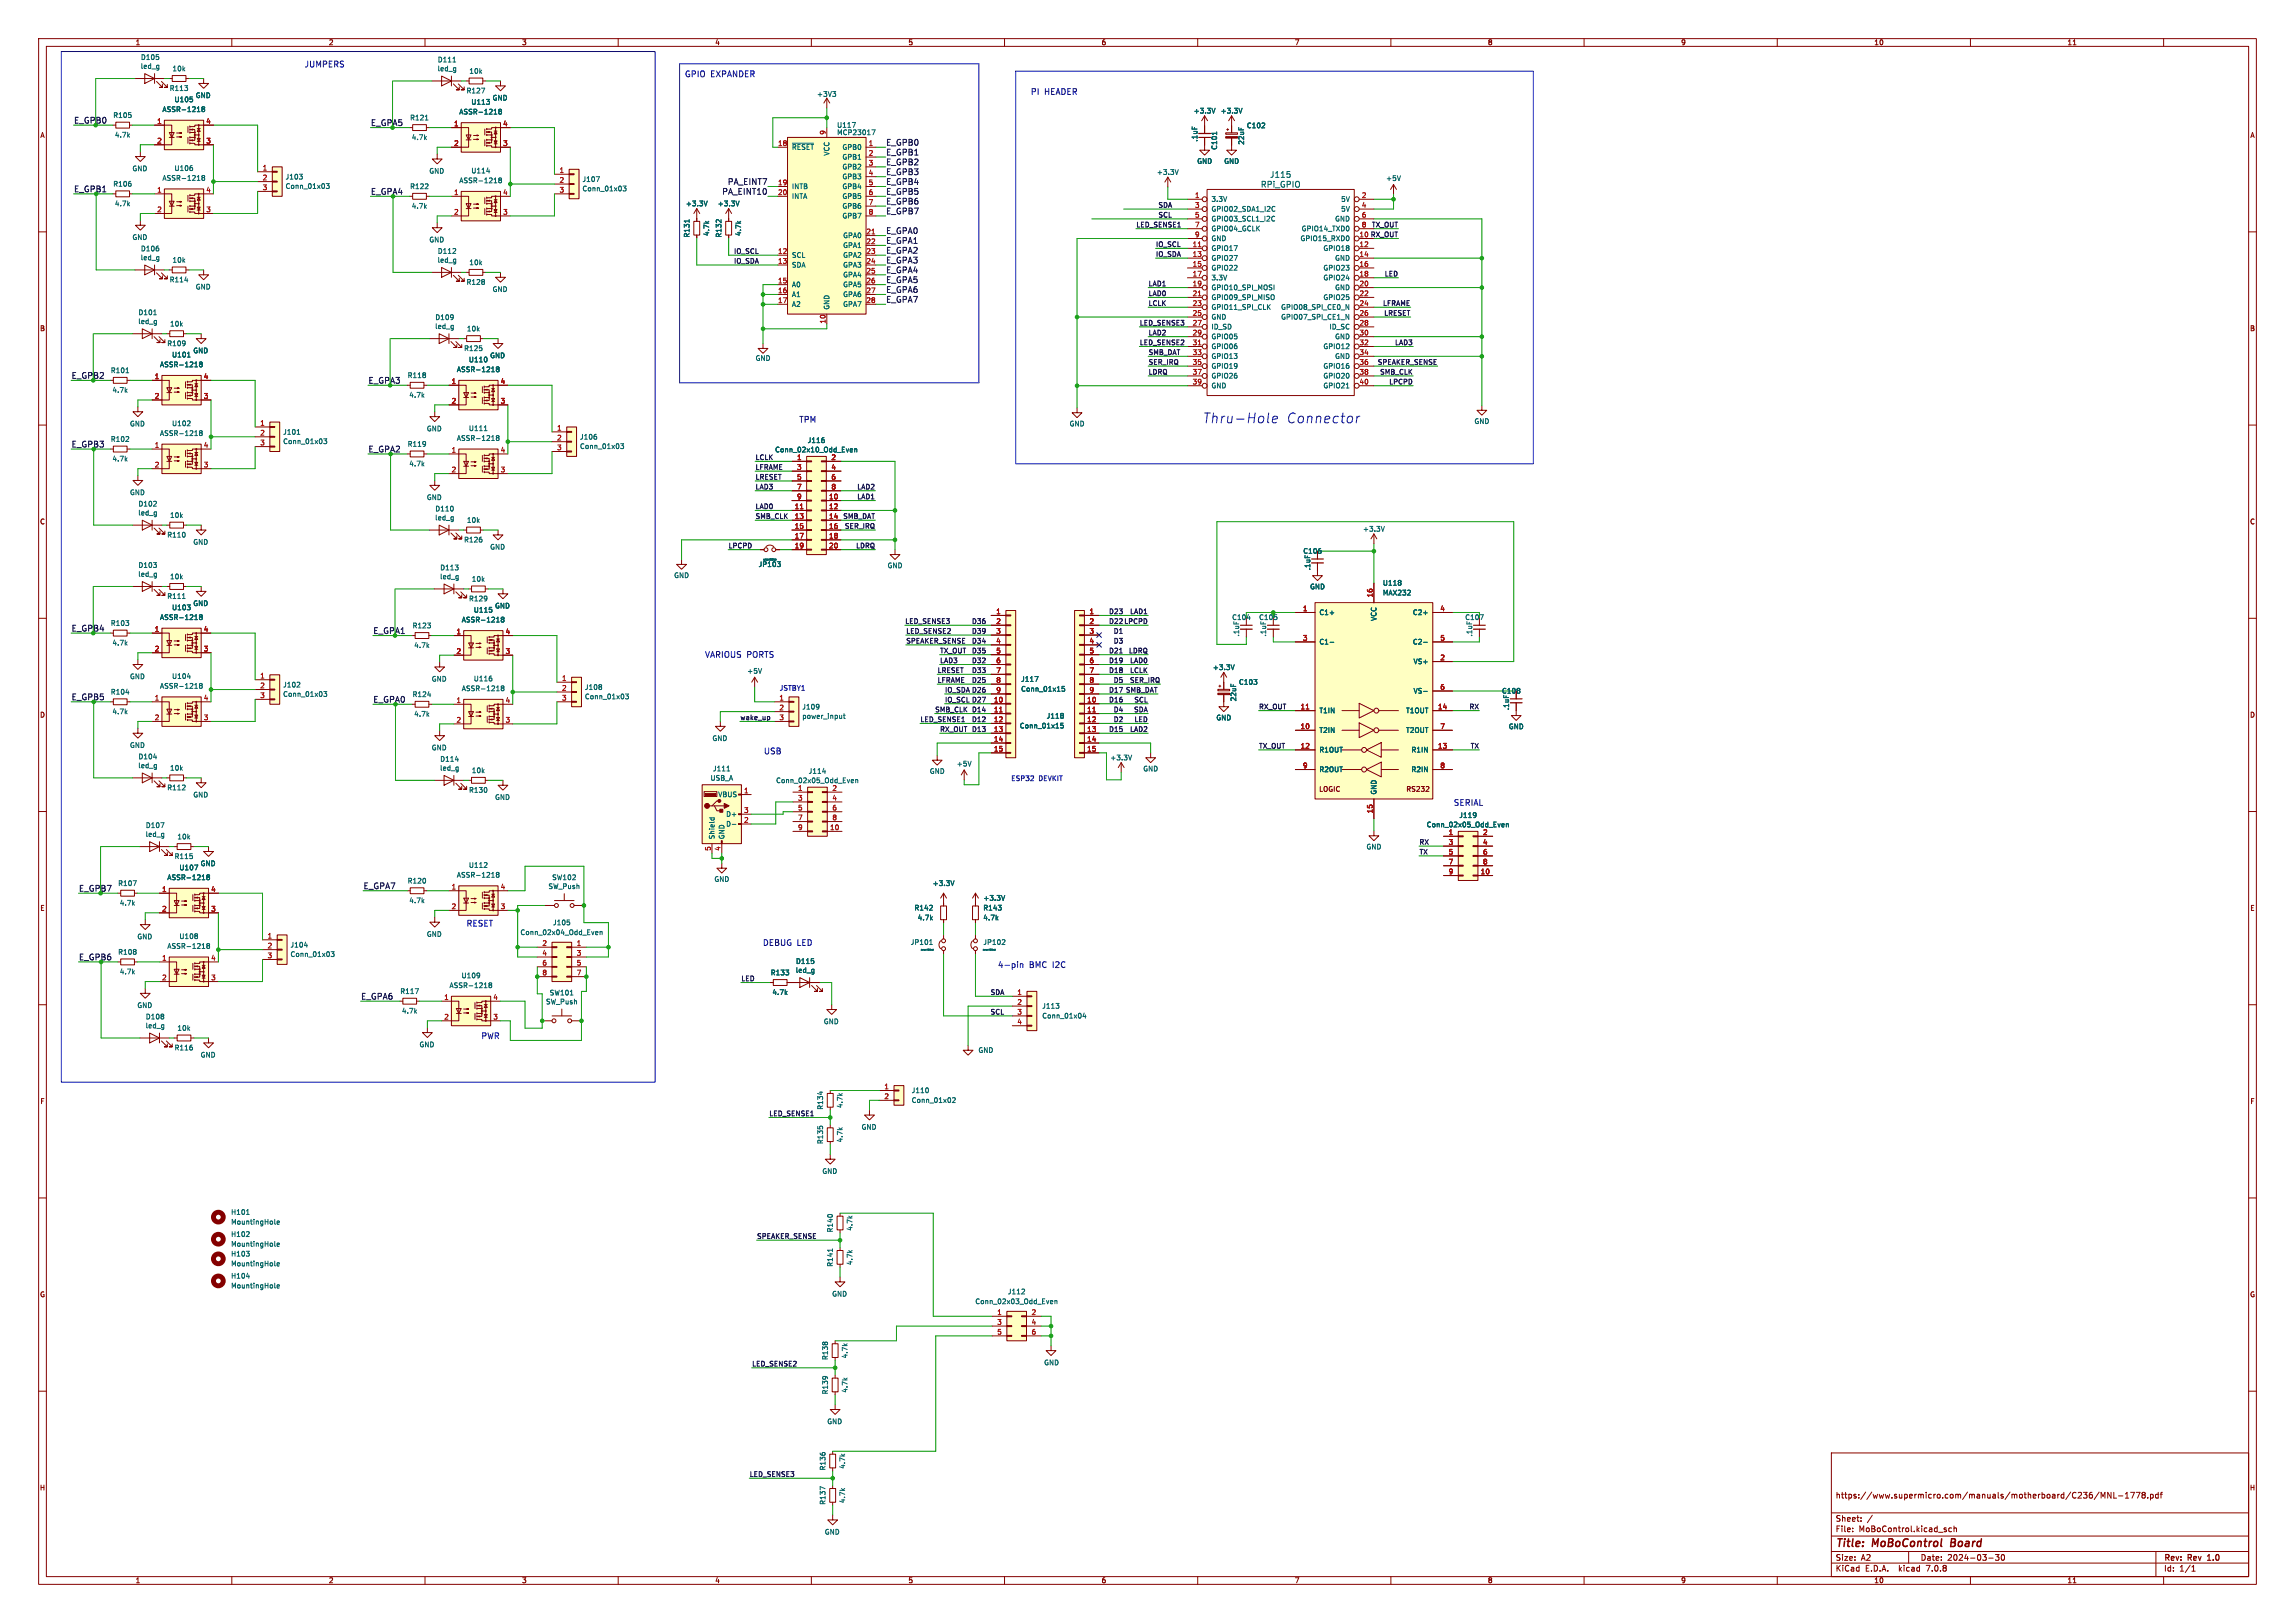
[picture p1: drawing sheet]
<svg xmlns="http://www.w3.org/2000/svg" width="594mm" height="420mm" viewBox="0 0 594 420" stroke-linecap="round" stroke-linejoin="round" font-family="sans-serif">
<defs><g id="words">
<g font-size="3.5" fill="#0000c2">
<text x="311.1" y="109.7">Thru-Hole</text>
<text x="332.8" y="109.7">Connector</text>
</g>
<g font-size="2.8" fill="#840000">
<text x="475" y="400.9">Title:</text>
<text x="484.7" y="400.9">MoBoControl</text>
<text x="505.7" y="400.9">Board</text>
</g>
<g font-size="2.1" fill="#0000c2">
<text x="78.7" y="17.5">JUMPERS</text>
<text x="177.2" y="20.1">GPIO EXPANDER</text>
<text x="266.7" y="24.6">PI</text>
<text x="270.3" y="24.6">HEADER</text>
<text x="206.8" y="109.5">TPM</text>
<text x="182.4" y="170.3">VARIOUS PORTS</text>
<text x="197.6" y="195.3">USB</text>
<text x="376.2" y="208.6">SERIAL</text>
<text x="120.6" y="239.9">RESET</text>
<text x="197.4" y="244.9">DEBUG LED</text>
<text x="258.2" y="250.6">4-pin</text>
<text x="266.3" y="250.6">BMC I2C</text>
<text x="124.5" y="269">PWR</text>
</g>
<g font-size="2.1" fill="#009600">
<text x="19" y="32.1">E_GPB0</text>
<text x="95.9" y="32.7">E_GPA5</text>
<text x="19" y="49.9">E_GPB1</text>
<text x="95.9" y="50.5">E_GPA4</text>
<text x="18.4" y="98.1">E_GPB2</text>
<text x="95.2" y="99.4">E_GPA3</text>
<text x="18.4" y="115.9">E_GPB3</text>
<text x="95.2" y="117.2">E_GPA2</text>
<text x="18.4" y="163.5">E_GPB4</text>
<text x="96.5" y="164.2">E_GPA1</text>
<text x="18.4" y="181.3">E_GPB5</text>
<text x="96.5" y="181.9">E_GPA0</text>
<text x="20.3" y="230.8">E_GPB7</text>
<text x="20.3" y="248.6">E_GPB6</text>
</g>
<g font-size="2.1" fill="#0f0f0f">
<text x="229.2" y="40.3">E_GPB1</text>
<text x="229.2" y="37.8">E_GPB0</text>
<text x="188.3" y="47.9">PA_EINT7</text>
<text x="229.2" y="45.4">E_GPB3</text>
<text x="229.2" y="47.9">E_GPB4</text>
<text x="229.2" y="42.9">E_GPB2</text>
<text x="186.8" y="50.5">PA_EINT10</text>
<text x="229.2" y="53">E_GPB6</text>
<text x="229.2" y="50.5">E_GPB5</text>
<text x="229.2" y="55.6">E_GPB7</text>
<text x="229.2" y="65.7">E_GPA2</text>
<text x="229.2" y="60.6">E_GPA0</text>
<text x="229.2" y="63.2">E_GPA1</text>
<text x="229.2" y="68.3">E_GPA3</text>
<text x="229.2" y="70.8">E_GPA4</text>
<text x="229.2" y="75.9">E_GPA6</text>
<text x="229.2" y="73.3">E_GPA5</text>
<text x="229.2" y="78.4">E_GPA7</text>
<text x="94" y="230.2">E_GPA7</text>
<text x="93.3" y="258.8">E_GPA6</text>
</g>
<g font-size="2.1" fill="#006464">
<text x="328.6" y="46.2">J115</text>
<text x="326.2" y="48.7">RPi_GPIO</text>
</g>
<g font-size="2.1" fill="#840000">
<text x="475" y="388">https://www.supermicro.com/manuals/motherboard/C236/MNL-1778.pdf</text>
<text x="475" y="394">Sheet:</text>
<text x="475" y="396.7">File:</text>
<text x="481.1" y="396.7">MoBoControl.kicad_sch</text>
<text x="475" y="406.9">KiCad</text>
<text x="475" y="404.1">Size:</text>
<text x="481.7" y="404.1">A2</text>
<text x="482.7" y="406.9">E.D.A.</text>
<text x="491.6" y="406.9">kicad</text>
<text x="497" y="404.1">Date:</text>
<text x="498.8" y="406.9">7.0.8</text>
<text x="504" y="404.1">2024-03-30</text>
<text x="560" y="404.3">Rev:</text>
<text x="560" y="406.9">Id:</text>
<text x="564.1" y="406.9">1/1</text>
<text x="566.4" y="404.3">Rev</text>
<text x="572.1" y="404.3">1.0</text>
</g>
<g font-size="1.8" fill="#840000">
<text x="35" y="11.9">1</text>
<text x="85" y="11.9">2</text>
<text x="135" y="11.9">3</text>
<text x="185" y="11.9">4</text>
<text x="235" y="11.9">5</text>
<text x="285" y="11.9">6</text>
<text x="335" y="11.9">7</text>
<text x="385" y="11.9">8</text>
<text x="435" y="11.9">9</text>
<text x="485" y="11.9">10</text>
<text x="535" y="11.9">11</text>
<text x="10.3" y="35.9">A</text>
<text x="582.3" y="35.9">A</text>
<text x="10.3" y="85.9">B</text>
<text x="582.3" y="85.9">B</text>
<text x="10.3" y="135.9">C</text>
<text x="582.3" y="135.9">C</text>
<text x="10.3" y="185.9">D</text>
<text x="582.3" y="185.9">D</text>
<text x="341.3" y="205.1">LOGIC</text>
<text x="363.9" y="205.1">RS232</text>
<text x="10.3" y="235.9">E</text>
<text x="582.3" y="235.9">E</text>
<text x="10.3" y="285.9">F</text>
<text x="582.3" y="285.9">F</text>
<text x="10.3" y="335.9">G</text>
<text x="582.3" y="335.9">G</text>
<text x="10.2" y="385.9">H</text>
<text x="582.2" y="385.9">H</text>
<text x="35" y="409.9">1</text>
<text x="85" y="409.9">2</text>
<text x="135" y="409.9">3</text>
<text x="185" y="409.9">4</text>
<text x="235" y="409.9">5</text>
<text x="285" y="409.9">6</text>
<text x="335" y="409.9">7</text>
<text x="385" y="409.9">8</text>
<text x="435" y="409.9">9</text>
<text x="485" y="409.9">10</text>
<text x="535" y="409.9">11</text>
</g>
<g font-size="1.8" fill="#006464">
<text x="36.4" y="15.7">D105</text>
<text x="113.2" y="16.3">D111</text>
<text x="36.3" y="18">led_g</text>
<text x="43.8" y="23.7">R113</text>
<text x="44.5" y="18.6">10k</text>
<text x="113.1" y="18.6">led_g</text>
<text x="121.4" y="19.3">10k</text>
<text x="41.9" y="29.2">ASSR-1218</text>
<text x="45" y="26.6">U105</text>
<text x="50.5" y="25.6">GND</text>
<text x="118.8" y="29.8">ASSR-1218</text>
<text x="120.6" y="24.4">R127</text>
<text x="121.9" y="27.3">U113</text>
<text x="127.4" y="26.2">GND</text>
<text x="211.4" y="25.2">+3V3</text>
<text x="308.8" y="29.6">+3.3V</text>
<text x="315.8" y="29.6">+3.3V</text>
<text x="29.2" y="30.7">R105</text>
<text x="29.6" y="35.8">4.7k</text>
<text x="106" y="31.3">R121</text>
<text x="216.5" y="35.2">MCP23017</text>
<text x="216.5" y="33.2">U117</text>
<text x="322.6" y="33.4">C102</text>
<text x="106.5" y="36.4">4.7k</text>
<text x="204.9" y="39">~{RESET}</text>
<text x="214.9" y="40.4" transform="rotate(-90 214.9 40.4)">VCC</text>
<text x="217.9" y="39">GPB0</text>
<text x="217.9" y="41.5">GPB1</text>
<text x="310.1" y="36.8" transform="rotate(-90 310.1 36.8)">.1uF</text>
<text x="315.2" y="38.9" transform="rotate(-90 315.2 38.9)">C101</text>
<text x="322.2" y="37.6" transform="rotate(-90 322.2 37.6)">22uF</text>
<text x="34.2" y="44.5">GND</text>
<text x="41.9" y="47">ASSR-1218</text>
<text x="45" y="44.4">U106</text>
<text x="73.8" y="46.6">J103</text>
<text x="111" y="45.1">GND</text>
<text x="118.8" y="47.6">ASSR-1218</text>
<text x="121.9" y="45.1">U114</text>
<text x="150.6" y="47.3">J107</text>
<text x="217.9" y="44">GPB2</text>
<text x="217.9" y="46.6">GPB3</text>
<text x="299.3" y="45.4">+3.3V</text>
<text x="309.7" y="42.6">GND</text>
<text x="316.7" y="42.6">GND</text>
<text x="358.6" y="47">+5V</text>
<text x="29.2" y="48.5">R106</text>
<text x="29.6" y="53.6">4.7k</text>
<text x="73.8" y="49.1">Conn_01x03</text>
<text x="106" y="49.1">R122</text>
<text x="150.6" y="49.7">Conn_01x03</text>
<text x="177.4" y="53.6">+3.3V</text>
<text x="185.7" y="53.6">+3.3V</text>
<text x="204.9" y="49.1">INTB</text>
<text x="204.9" y="51.7">INTA</text>
<text x="217.9" y="49.1">GPB4</text>
<text x="217.9" y="51.7">GPB5</text>
<text x="313.4" y="52.4">3.3V</text>
<text x="347" y="52.4">5V</text>
<text x="106.5" y="54.2">4.7k</text>
<text x="217.9" y="54.2">GPB6</text>
<text x="217.9" y="56.7">GPB7</text>
<text x="313.4" y="55">GPIO02_SDA1_I2C</text>
<text x="313.4" y="57.5">GPIO03_SCL1_I2C</text>
<text x="345.4" y="57.5">GND</text>
<text x="347" y="55">5V</text>
<text x="34.2" y="62.3">GND</text>
<text x="36.4" y="65.2">D106</text>
<text x="111" y="62.9">GND</text>
<text x="113.2" y="65.9">D112</text>
<text x="178.7" y="61.6" transform="rotate(-90 178.7 61.6)">R131</text>
<text x="183.7" y="61.2" transform="rotate(-90 183.7 61.2)">4.7k</text>
<text x="186.9" y="61.6" transform="rotate(-90 186.9 61.6)">R132</text>
<text x="192" y="61.2" transform="rotate(-90 192 61.2)">4.7k</text>
<text x="218.1" y="61.8">GPA0</text>
<text x="218.1" y="64.4">GPA1</text>
<text x="313.4" y="65.1">GPIO17</text>
<text x="313.4" y="60">GPIO04_GCLK</text>
<text x="313.4" y="62.6">GND</text>
<text x="336.5" y="62.6">GPIO15_RXD0</text>
<text x="336.8" y="60">GPIO14_TXD0</text>
<text x="342.4" y="65.1">GPIO18</text>
<text x="36.3" y="67.5">led_g</text>
<text x="44.5" y="68.2">10k</text>
<text x="113.1" y="68.2">led_g</text>
<text x="121.4" y="68.8">10k</text>
<text x="204.9" y="66.9">SCL</text>
<text x="204.9" y="69.4">SDA</text>
<text x="218.1" y="66.9">GPA2</text>
<text x="218.1" y="69.4">GPA3</text>
<text x="218.1" y="72">GPA4</text>
<text x="313.4" y="67.7">GPIO27</text>
<text x="313.4" y="70.2">GPIO22</text>
<text x="342.4" y="70.2">GPIO23</text>
<text x="345.4" y="67.7">GND</text>
<text x="43.8" y="73.3">R114</text>
<text x="50.5" y="75.1">GND</text>
<text x="120.6" y="73.9">R128</text>
<text x="127.4" y="75.7">GND</text>
<text x="204.9" y="74.5">A0</text>
<text x="204.9" y="77.1">A1</text>
<text x="218.1" y="74.5">GPA5</text>
<text x="218.1" y="77.1">GPA6</text>
<text x="313.4" y="72.7">3.3V</text>
<text x="313.4" y="75.3">GPIO10_SPI_MOSI</text>
<text x="313.4" y="77.8">GPIO09_SPI_MISO</text>
<text x="342.4" y="72.7">GPIO24</text>
<text x="342.4" y="77.8">GPIO25</text>
<text x="345.4" y="75.3">GND</text>
<text x="35.7" y="81.7">D101</text>
<text x="112.6" y="83">D109</text>
<text x="204.9" y="79.6">A2</text>
<text x="214.9" y="80.3" transform="rotate(-90 214.9 80.3)">GND</text>
<text x="218.1" y="79.6">GPA7</text>
<text x="313.4" y="80.4">GPIO11_SPI_CLK</text>
<text x="313.4" y="82.9">GND</text>
<text x="331.5" y="80.4">GPIO08_SPI_CE0_N</text>
<text x="331.5" y="82.9">GPIO07_SPI_CE1_N</text>
<text x="35.7" y="84">led_g</text>
<text x="43.2" y="89.8">R109</text>
<text x="43.9" y="84.7">10k</text>
<text x="112.5" y="85.3">led_g</text>
<text x="120.7" y="86">10k</text>
<text x="313.4" y="85.4">ID_SD</text>
<text x="313.4" y="88">GPIO05</text>
<text x="344" y="85.4">ID_SC</text>
<text x="345.4" y="88">GND</text>
<text x="41.3" y="95.2">ASSR-1218</text>
<text x="44.4" y="92.7">U101</text>
<text x="49.9" y="91.6">GND</text>
<text x="120" y="91">R125</text>
<text x="121.2" y="94">U110</text>
<text x="126.7" y="92.9">GND</text>
<text x="195.4" y="93.6">GND</text>
<text x="313.4" y="90.5">GPIO06</text>
<text x="313.4" y="93.1">GPIO13</text>
<text x="313.4" y="95.6">GPIO19</text>
<text x="342.4" y="90.5">GPIO12</text>
<text x="342.4" y="95.6">GPIO16</text>
<text x="345.4" y="93.1">GND</text>
<text x="28.6" y="96.7">R101</text>
<text x="29" y="101.8">4.7k</text>
<text x="105.4" y="98">R118</text>
<text x="118.1" y="96.5">ASSR-1218</text>
<text x="313.4" y="98.1">GPIO26</text>
<text x="313.4" y="100.7">GND</text>
<text x="342.4" y="98.1">GPIO20</text>
<text x="342.4" y="100.7">GPIO21</text>
<text x="105.8" y="103.1">4.7k</text>
<text x="33.5" y="110.5">GND</text>
<text x="41.3" y="113">ASSR-1218</text>
<text x="44.4" y="110.5">U102</text>
<text x="73.2" y="112.7">J101</text>
<text x="110.4" y="111.8">GND</text>
<text x="121.2" y="111.7">U111</text>
<text x="150" y="114">J106</text>
<text x="276.7" y="110.5">GND</text>
<text x="381.5" y="109.9">GND</text>
<text x="28.6" y="114.5">R102</text>
<text x="29" y="119.6">4.7k</text>
<text x="73.2" y="115.1">Conn_01x03</text>
<text x="105.4" y="115.8">R119</text>
<text x="118.1" y="114.3">ASSR-1218</text>
<text x="150" y="116.4">Conn_01x03</text>
<text x="200.5" y="117.3">Conn_02x10_Odd_Even</text>
<text x="208.9" y="114.8">J116</text>
<text x="105.8" y="120.9">4.7k</text>
<text x="33.5" y="128.3">GND</text>
<text x="35.7" y="131.3">D102</text>
<text x="110.4" y="129.6">GND</text>
<text x="35.7" y="133.6">led_g</text>
<text x="43.9" y="134.2">10k</text>
<text x="112.5" y="134.8">led_g</text>
<text x="112.6" y="132.5">D110</text>
<text x="120.7" y="135.5">10k</text>
<text x="352.7" y="137.8">+3.3V</text>
<text x="43.2" y="139.3">R110</text>
<text x="49.9" y="141.1">GND</text>
<text x="120" y="140.6">R126</text>
<text x="126.7" y="142.4">GND</text>
<text x="337.2" y="143.5">C106</text>
<text x="35.7" y="149.5">led_g</text>
<text x="35.7" y="147.1">D103</text>
<text x="113.8" y="147.8">D113</text>
<text x="174.4" y="149.8">GND</text>
<text x="196.2" y="146.9">JP103</text>
<text x="229.6" y="147.2">GND</text>
<text x="339.3" y="147.7" transform="rotate(-90 339.3 147.7)">.1uF</text>
<text x="43.2" y="155.2">R111</text>
<text x="43.9" y="150.1">10k</text>
<text x="113.8" y="150.1">led_g</text>
<text x="121.3" y="155.8">R129</text>
<text x="122" y="150.7">10k</text>
<text x="339" y="152.7">GND</text>
<text x="357.8" y="151.7">U118</text>
<text x="357.8" y="154.3">MAX232</text>
<text x="41.3" y="160.6">ASSR-1218</text>
<text x="44.4" y="158.1">U103</text>
<text x="49.9" y="157">GND</text>
<text x="119.4" y="161.3">ASSR-1218</text>
<text x="122.5" y="158.7">U115</text>
<text x="128" y="157.7">GND</text>
<text x="318.8" y="160.6">C104</text>
<text x="325.8" y="160.6">C105</text>
<text x="341.4" y="159.4">C1+</text>
<text x="356.5" y="160.8" transform="rotate(-90 356.5 160.8)">VCC</text>
<text x="365.6" y="159.4">C2+</text>
<text x="379.1" y="160.6">C107</text>
<text x="28.6" y="162.2">R103</text>
<text x="29" y="167.2">4.7k</text>
<text x="106.7" y="162.8">R123</text>
<text x="107.1" y="167.9">4.7k</text>
<text x="320.9" y="164.8" transform="rotate(-90 320.9 164.8)">.1uF</text>
<text x="327.9" y="164.8" transform="rotate(-90 327.9 164.8)">.1uF</text>
<text x="341.4" y="167">C1-</text>
<text x="365.6" y="167">C2-</text>
<text x="381.2" y="164.8" transform="rotate(-90 381.2 164.8)">.1uF</text>
<text x="313.8" y="173.6">+3.3V</text>
<text x="365.7" y="172.1">VS+</text>
<text x="28.6" y="179.9">R104</text>
<text x="33.5" y="175.9">GND</text>
<text x="41.3" y="178.4">ASSR-1218</text>
<text x="44.4" y="175.9">U104</text>
<text x="73.2" y="178.1">J102</text>
<text x="111.6" y="176.6">GND</text>
<text x="119.4" y="179">ASSR-1218</text>
<text x="122.5" y="176.5">U116</text>
<text x="151.3" y="178.7">J108</text>
<text x="193.3" y="174.5">+5V</text>
<text x="264.2" y="176.6">J117</text>
<text x="264.2" y="179.2">Conn_01x15</text>
<text x="320.6" y="177.4">C103</text>
<text x="365.7" y="179.7">VS-</text>
<text x="388.6" y="179.7">C108</text>
<text x="29" y="185">4.7k</text>
<text x="73.2" y="180.5">Conn_01x03</text>
<text x="106.7" y="180.6">R124</text>
<text x="107.1" y="185.6">4.7k</text>
<text x="151.3" y="181.1">Conn_01x03</text>
<text x="207.5" y="183.8">J109</text>
<text x="320.1" y="181.6" transform="rotate(-90 320.1 181.6)">22uF</text>
<text x="341.4" y="184.8">T1IN</text>
<text x="363.8" y="184.8">T1OUT</text>
<text x="390.8" y="183.9" transform="rotate(-90 390.8 183.9)">.1uF</text>
<text x="184.3" y="191.9">GND</text>
<text x="207.5" y="186.2">power_input</text>
<text x="263.8" y="188.7">Conn_01x15</text>
<text x="270.8" y="186.2">J118</text>
<text x="314.7" y="186.6">GND</text>
<text x="341.4" y="189.8">T2IN</text>
<text x="363.8" y="189.8">T2OUT</text>
<text x="390.4" y="188.9">GND</text>
<text x="33.5" y="193.7">GND</text>
<text x="35.7" y="196.7">D104</text>
<text x="111.6" y="194.4">GND</text>
<text x="113.8" y="197.3">D114</text>
<text x="287.3" y="197">+3.3V</text>
<text x="341.4" y="194.9">R1OUT</text>
<text x="365.2" y="194.9">R1IN</text>
<text x="35.7" y="199">led_g</text>
<text x="43.9" y="199.6">10k</text>
<text x="113.8" y="199.6">led_g</text>
<text x="122" y="200.3">10k</text>
<text x="183.8" y="202.2">USB_A</text>
<text x="184.4" y="199.8">J111</text>
<text x="200.7" y="202.9">Conn_02x05_Odd_Even</text>
<text x="209.2" y="200.4">J114</text>
<text x="240.5" y="200.4">GND</text>
<text x="247.5" y="198.5">+5V</text>
<text x="295.8" y="199.8">GND</text>
<text x="341.4" y="200">R2OUT</text>
<text x="365.2" y="200">R2IN</text>
<text x="43.2" y="204.7">R112</text>
<text x="49.9" y="206.6">GND</text>
<text x="121.3" y="205.3">R130</text>
<text x="128" y="207.2">GND</text>
<text x="185.8" y="206.5">VBUS</text>
<text x="356.5" y="205.7" transform="rotate(-90 356.5 205.7)">GND</text>
<text x="37.6" y="214.5">D107</text>
<text x="187.8" y="214.1">D-</text>
<text x="187.8" y="211.6">D+</text>
<text x="369.1" y="214.3">Conn_02x05_Odd_Even</text>
<text x="377.6" y="211.9">J119</text>
<text x="37.6" y="216.8">led_g</text>
<text x="45.8" y="217.4">10k</text>
<text x="185.1" y="217.3" transform="rotate(-90 185.1 217.3)">Shield</text>
<text x="187.7" y="217.3" transform="rotate(-90 187.7 217.3)">GND</text>
<text x="353.6" y="220">GND</text>
<text x="43.2" y="227.9">ASSR-1218</text>
<text x="45.1" y="222.5">R115</text>
<text x="46.3" y="225.4">U107</text>
<text x="51.8" y="224.3">GND</text>
<text x="118.1" y="227.3">ASSR-1218</text>
<text x="121.2" y="224.8">U112</text>
<text x="142.8" y="227.9">SW102</text>
<text x="30.5" y="229.5">R107</text>
<text x="105.4" y="228.8">R120</text>
<text x="105.8" y="233.9">4.7k</text>
<text x="141.8" y="230.3">SW_Push</text>
<text x="184.8" y="228.4">GND</text>
<text x="241.3" y="229.5">+3.3V</text>
<text x="254.4" y="233.3">+3.3V</text>
<text x="30.9" y="234.5">4.7k</text>
<text x="143" y="239.6">J105</text>
<text x="236.6" y="235.8">R142</text>
<text x="237.4" y="238.4">4.7k</text>
<text x="254.4" y="235.8">R143</text>
<text x="254.4" y="238.4">4.7k</text>
<text x="35.4" y="243.3">GND</text>
<text x="43.2" y="245.7">ASSR-1218</text>
<text x="46.3" y="243.2">U108</text>
<text x="75.1" y="245.4">J104</text>
<text x="110.4" y="242.6">GND</text>
<text x="134.6" y="242.2">Conn_02x04_Odd_Even</text>
<text x="235.6" y="244.7">JP101</text>
<text x="254.4" y="244.7">JP102</text>
<text x="30.5" y="247.2">R108</text>
<text x="75.1" y="247.8">Conn_01x03</text>
<text x="205.8" y="251.9">led_g</text>
<text x="205.9" y="249.6">D115</text>
<text x="30.9" y="252.3">4.7k</text>
<text x="103.5" y="257.4">R117</text>
<text x="116.2" y="255.9">ASSR-1218</text>
<text x="119.3" y="253.3">U109</text>
<text x="142.2" y="257.8">SW101</text>
<text x="199.4" y="252.6">R133</text>
<text x="199.8" y="257.7">4.7k</text>
<text x="35.4" y="261">GND</text>
<text x="37.6" y="264">D108</text>
<text x="103.9" y="262.5">4.7k</text>
<text x="141.2" y="260.1">SW_Push</text>
<text x="269.6" y="261.2">J113</text>
<text x="269.6" y="263.8">Conn_01x04</text>
<text x="37.6" y="266.3">led_g</text>
<text x="45.8" y="266.9">10k</text>
<text x="213.1" y="265.2">GND</text>
<text x="45.1" y="272">R116</text>
<text x="51.8" y="273.9">GND</text>
<text x="108.5" y="271.2">GND</text>
<text x="253.1" y="272.6">GND</text>
<text x="213.2" y="287.3" transform="rotate(-90 213.2 287.3)">R134</text>
<text x="218.3" y="286.9" transform="rotate(-90 218.3 286.9)">4.7k</text>
<text x="235.8" y="283.1">J110</text>
<text x="235.8" y="285.6">Conn_01x02</text>
<text x="222.9" y="292.5">GND</text>
<text x="213.2" y="296.2" transform="rotate(-90 213.2 296.2)">R135</text>
<text x="218.3" y="295.8" transform="rotate(-90 218.3 295.8)">4.7k</text>
<text x="212.7" y="304">GND</text>
<text x="59.7" y="314.6">H101</text>
<text x="59.7" y="317.1">MountingHole</text>
<text x="59.7" y="320.3">H102</text>
<text x="59.7" y="322.8">MountingHole</text>
<text x="215.7" y="319" transform="rotate(-90 215.7 319)">R140</text>
<text x="220.8" y="318.6" transform="rotate(-90 220.8 318.6)">4.7k</text>
<text x="59.7" y="325.3">H103</text>
<text x="59.7" y="327.9">MountingHole</text>
<text x="215.7" y="327.9" transform="rotate(-90 215.7 327.9)">R141</text>
<text x="220.8" y="327.5" transform="rotate(-90 220.8 327.5)">4.7k</text>
<text x="59.7" y="331.1">H104</text>
<text x="59.7" y="333.6">MountingHole</text>
<text x="215.3" y="335.7">GND</text>
<text x="260.7" y="335.1">J112</text>
<text x="252.3" y="337.7">Conn_02x03_Odd_Even</text>
<text x="214.5" y="352.1" transform="rotate(-90 214.5 352.1)">R138</text>
<text x="219.6" y="351.6" transform="rotate(-90 219.6 351.6)">4.7k</text>
<text x="270.1" y="353.5">GND</text>
<text x="214.5" y="360.9" transform="rotate(-90 214.5 360.9)">R139</text>
<text x="219.6" y="360.5" transform="rotate(-90 219.6 360.5)">4.7k</text>
<text x="214" y="368.7">GND</text>
<text x="213.8" y="380.6" transform="rotate(-90 213.8 380.6)">R136</text>
<text x="218.9" y="380.2" transform="rotate(-90 218.9 380.2)">4.7k</text>
<text x="213.8" y="389.5" transform="rotate(-90 213.8 389.5)">R137</text>
<text x="218.9" y="389.1" transform="rotate(-90 218.9 389.1)">4.7k</text>
<text x="213.4" y="397.3">GND</text>
</g>
<g font-size="1.8" fill="#a90000">
<text x="40.6" y="32.1">1</text>
<text x="53.3" y="32.1">4</text>
<text x="117.4" y="32.8">1</text>
<text x="130.1" y="32.8">4</text>
<text x="213.7" y="35" transform="rotate(-90 213.7 35)">9</text>
<text x="40.6" y="37.2">2</text>
<text x="53.3" y="37.2">3</text>
<text x="117.4" y="37.8">2</text>
<text x="130.1" y="37.8">3</text>
<text x="201.3" y="37.8">18</text>
<text x="224.7" y="37.8">1</text>
<text x="224.7" y="40.4">2</text>
<text x="67.9" y="44.2">1</text>
<text x="67.9" y="46.7">2</text>
<text x="144.7" y="44.8">1</text>
<text x="144.7" y="47.4">2</text>
<text x="224.7" y="42.9">3</text>
<text x="224.7" y="45.5">4</text>
<text x="40.6" y="49.9">1</text>
<text x="53.3" y="49.9">4</text>
<text x="67.9" y="49.3">3</text>
<text x="117.4" y="50.5">1</text>
<text x="130.1" y="50.5">4</text>
<text x="144.7" y="49.9">3</text>
<text x="201.3" y="48">19</text>
<text x="201.3" y="50.5">20</text>
<text x="224.7" y="48">5</text>
<text x="224.7" y="50.5">6</text>
<text x="224.7" y="53.1">7</text>
<text x="309.2" y="51.3">1</text>
<text x="309.2" y="53.8">3</text>
<text x="352.4" y="51.3">2</text>
<text x="352.4" y="53.8">4</text>
<text x="40.6" y="55">2</text>
<text x="53.3" y="55">3</text>
<text x="117.4" y="55.6">2</text>
<text x="130.1" y="55.6">3</text>
<text x="224.7" y="55.6">8</text>
<text x="309.2" y="56.4">5</text>
<text x="309.2" y="58.9">7</text>
<text x="352.4" y="56.4">6</text>
<text x="352.4" y="58.9">8</text>
<text x="201.3" y="65.8">12</text>
<text x="224.1" y="60.7">21</text>
<text x="224.1" y="63.2">22</text>
<text x="224.1" y="65.8">23</text>
<text x="308.6" y="64">11</text>
<text x="309.2" y="61.5">9</text>
<text x="351.7" y="64">12</text>
<text x="201.3" y="68.3">13</text>
<text x="224.1" y="68.3">24</text>
<text x="224.1" y="70.9">25</text>
<text x="308.6" y="66.5">13</text>
<text x="308.6" y="69.1">15</text>
<text x="308.6" y="71.6">17</text>
<text x="351.7" y="66.5">14</text>
<text x="351.7" y="69.1">16</text>
<text x="351.7" y="71.6">18</text>
<text x="201.3" y="73.4">15</text>
<text x="201.3" y="75.9">16</text>
<text x="224.1" y="73.4">26</text>
<text x="224.1" y="75.9">27</text>
<text x="308.6" y="74.2">19</text>
<text x="308.6" y="76.7">21</text>
<text x="351.7" y="74.2">20</text>
<text x="351.7" y="76.7">22</text>
<text x="201.3" y="78.5">17</text>
<text x="213.7" y="83.9" transform="rotate(-90 213.7 83.9)">10</text>
<text x="224.1" y="78.5">28</text>
<text x="308.6" y="79.2">23</text>
<text x="308.6" y="81.8">25</text>
<text x="351.7" y="79.2">24</text>
<text x="351.7" y="81.8">26</text>
<text x="308.6" y="84.3">27</text>
<text x="308.6" y="86.9">29</text>
<text x="308.6" y="89.4">31</text>
<text x="351.7" y="84.3">28</text>
<text x="351.7" y="86.9">30</text>
<text x="351.7" y="89.4">32</text>
<text x="308.6" y="91.9">33</text>
<text x="308.6" y="94.5">35</text>
<text x="351.7" y="91.9">34</text>
<text x="351.7" y="94.5">36</text>
<text x="39.9" y="98.2">1</text>
<text x="52.6" y="98.2">4</text>
<text x="116.8" y="99.4">1</text>
<text x="129.5" y="99.4">4</text>
<text x="308.6" y="97">37</text>
<text x="308.6" y="99.6">39</text>
<text x="351.7" y="97">38</text>
<text x="351.7" y="99.6">40</text>
<text x="39.9" y="103.3">2</text>
<text x="52.6" y="103.3">3</text>
<text x="116.8" y="104.5">2</text>
<text x="129.5" y="104.5">3</text>
<text x="67.2" y="110.2">1</text>
<text x="67.2" y="112.8">2</text>
<text x="144.1" y="111.5">1</text>
<text x="39.9" y="116">1</text>
<text x="52.6" y="116">4</text>
<text x="67.2" y="115.3">3</text>
<text x="116.8" y="117.2">1</text>
<text x="129.5" y="117.2">4</text>
<text x="144.1" y="114">2</text>
<text x="144.1" y="116.6">3</text>
<text x="206.2" y="119.1">1</text>
<text x="215.1" y="119.1">2</text>
<text x="39.9" y="121">2</text>
<text x="52.6" y="121">3</text>
<text x="116.8" y="122.3">2</text>
<text x="129.5" y="122.3">3</text>
<text x="206.2" y="121.7">3</text>
<text x="206.2" y="124.2">5</text>
<text x="215.1" y="121.7">4</text>
<text x="215.1" y="124.2">6</text>
<text x="205.6" y="131.8">11</text>
<text x="206.2" y="126.7">7</text>
<text x="206.2" y="129.3">9</text>
<text x="214.5" y="129.3">10</text>
<text x="214.5" y="131.8">12</text>
<text x="215.1" y="126.7">8</text>
<text x="205.6" y="134.4">13</text>
<text x="205.6" y="136.9">15</text>
<text x="214.5" y="134.4">14</text>
<text x="214.5" y="136.9">16</text>
<text x="205.6" y="139.4">17</text>
<text x="205.6" y="142">19</text>
<text x="214.5" y="139.4">18</text>
<text x="214.5" y="142">20</text>
<text x="355.3" y="154.7" transform="rotate(-90 355.3 154.7)">16</text>
<text x="257.7" y="159">1</text>
<text x="257.7" y="161.5">2</text>
<text x="281.9" y="159">1</text>
<text x="281.9" y="161.5">2</text>
<text x="337.1" y="158.2">1</text>
<text x="372.7" y="158.2">4</text>
<text x="39.9" y="163.6">1</text>
<text x="52.6" y="163.6">4</text>
<text x="118" y="164.2">1</text>
<text x="130.7" y="164.2">4</text>
<text x="257.7" y="164.1">3</text>
<text x="257.7" y="166.6">4</text>
<text x="281.9" y="164.1">3</text>
<text x="281.9" y="166.6">4</text>
<text x="337.1" y="165.9">3</text>
<text x="372.7" y="165.9">5</text>
<text x="39.9" y="168.7">2</text>
<text x="52.6" y="168.7">3</text>
<text x="118" y="169.3">2</text>
<text x="130.7" y="169.3">3</text>
<text x="257.7" y="169.2">5</text>
<text x="257.7" y="171.7">6</text>
<text x="281.9" y="169.2">5</text>
<text x="281.9" y="171.7">6</text>
<text x="372.7" y="170.9">2</text>
<text x="67.2" y="175.6">1</text>
<text x="67.2" y="178.2">2</text>
<text x="145.3" y="176.3">1</text>
<text x="145.3" y="178.8">2</text>
<text x="257.7" y="174.2">7</text>
<text x="257.7" y="176.8">8</text>
<text x="257.7" y="179.3">9</text>
<text x="281.9" y="174.2">7</text>
<text x="281.9" y="176.8">8</text>
<text x="281.9" y="179.3">9</text>
<text x="372.7" y="178.6">6</text>
<text x="39.9" y="181.4">1</text>
<text x="52.6" y="181.4">4</text>
<text x="67.2" y="180.7">3</text>
<text x="118" y="182">1</text>
<text x="130.7" y="182">4</text>
<text x="145.3" y="181.4">3</text>
<text x="201.6" y="181.4">1</text>
<text x="201.6" y="183.9">2</text>
<text x="257.1" y="181.9">10</text>
<text x="257.1" y="184.4">11</text>
<text x="281.3" y="181.9">10</text>
<text x="281.3" y="184.4">11</text>
<text x="336.5" y="183.6">11</text>
<text x="372.1" y="183.6">14</text>
<text x="39.9" y="186.4">2</text>
<text x="52.6" y="186.4">3</text>
<text x="118" y="187.1">2</text>
<text x="130.7" y="187.1">3</text>
<text x="201.6" y="186.4">3</text>
<text x="257.1" y="186.9">12</text>
<text x="257.1" y="189.5">13</text>
<text x="281.3" y="186.9">12</text>
<text x="281.3" y="189.5">13</text>
<text x="336.5" y="188.7">10</text>
<text x="372.7" y="188.7">7</text>
<text x="257.1" y="192">14</text>
<text x="257.1" y="194.6">15</text>
<text x="281.3" y="192">14</text>
<text x="281.3" y="194.6">15</text>
<text x="336.5" y="193.8">12</text>
<text x="372.1" y="193.8">13</text>
<text x="337.1" y="198.9">9</text>
<text x="372.7" y="198.9">8</text>
<text x="192.5" y="205.4">1</text>
<text x="206.4" y="204.7">1</text>
<text x="206.4" y="207.3">3</text>
<text x="206.4" y="209.8">5</text>
<text x="215.3" y="204.7">2</text>
<text x="215.3" y="207.3">4</text>
<text x="215.3" y="209.8">6</text>
<text x="192.5" y="213">2</text>
<text x="192.5" y="210.4">3</text>
<text x="206.4" y="212.3">7</text>
<text x="206.4" y="214.9">9</text>
<text x="214.7" y="214.9">10</text>
<text x="215.3" y="212.3">8</text>
<text x="355.3" y="210.6" transform="rotate(-90 355.3 210.6)">15</text>
<text x="184" y="220.3" transform="rotate(-90 184 220.3)">5</text>
<text x="186.6" y="220.3" transform="rotate(-90 186.6 220.3)">4</text>
<text x="374.8" y="216.2">1</text>
<text x="374.8" y="218.7">3</text>
<text x="374.8" y="221.2">5</text>
<text x="383.7" y="216.2">2</text>
<text x="383.7" y="218.7">4</text>
<text x="383.7" y="221.2">6</text>
<text x="374.8" y="223.8">7</text>
<text x="374.8" y="226.3">9</text>
<text x="383.1" y="226.3">10</text>
<text x="383.7" y="223.8">8</text>
<text x="41.8" y="230.9">1</text>
<text x="54.5" y="230.9">4</text>
<text x="116.8" y="230.3">1</text>
<text x="129.5" y="230.3">4</text>
<text x="41.8" y="236">2</text>
<text x="54.5" y="236">3</text>
<text x="116.8" y="235.3">2</text>
<text x="129.5" y="235.3">3</text>
<text x="69.1" y="243">1</text>
<text x="69.1" y="245.5">2</text>
<text x="140.3" y="244.9">2</text>
<text x="149.2" y="244.9">1</text>
<text x="41.8" y="248.7">1</text>
<text x="54.5" y="248.7">4</text>
<text x="69.1" y="248">3</text>
<text x="140.3" y="247.4">4</text>
<text x="140.3" y="249.9">6</text>
<text x="149.2" y="247.4">3</text>
<text x="149.2" y="249.9">5</text>
<text x="41.8" y="253.7">2</text>
<text x="54.5" y="253.7">3</text>
<text x="140.3" y="252.5">8</text>
<text x="149.2" y="252.5">7</text>
<text x="263.2" y="257.6">1</text>
<text x="114.9" y="258.8">1</text>
<text x="114.9" y="263.9">2</text>
<text x="127.6" y="263.9">3</text>
<text x="127.6" y="258.8">4</text>
<text x="263.2" y="260.1">2</text>
<text x="263.2" y="262.6">3</text>
<text x="263.2" y="265.2">4</text>
<text x="228.8" y="281.9">1</text>
<text x="228.8" y="284.5">2</text>
<text x="258" y="340.4">1</text>
<text x="266.9" y="340.4">2</text>
<text x="258" y="342.9">3</text>
<text x="258" y="345.4">5</text>
<text x="266.9" y="342.9">4</text>
<text x="266.9" y="345.4">6</text>
</g>
<g font-size="1.8" fill="#0f0f0f">
<text x="299.7" y="53.8">SDA</text>
<text x="294" y="58.9">LED_SENSE1</text>
<text x="299.7" y="56.4">SCL</text>
<text x="355" y="58.9">TX_OUT</text>
<text x="189.9" y="65.8">IO_SCL</text>
<text x="299.1" y="64">IO_SCL</text>
<text x="351.7" y="61.5">10 RX_OUT</text>
<text x="189.9" y="68.3">IO_SDA</text>
<text x="299.1" y="66.5">IO_SDA</text>
<text x="358.3" y="71.6">LED</text>
<text x="297.2" y="74.2">LAD1</text>
<text x="297.2" y="76.7">LAD0</text>
<text x="297.2" y="79.2">LCLK</text>
<text x="357.8" y="79.2">LFRAME</text>
<text x="358.1" y="81.8">LRESET</text>
<text x="294.9" y="84.3">LED_SENSE3</text>
<text x="294.9" y="89.4">LED_SENSE2</text>
<text x="297.2" y="86.9">LAD2</text>
<text x="361" y="89.4">LAD3</text>
<text x="297.2" y="94.5">SER_IRQ</text>
<text x="297.2" y="91.9">SMB_DAT</text>
<text x="356.5" y="94.5">SPEAKER_SENSE</text>
<text x="297.2" y="97">LDRQ</text>
<text x="357.1" y="97">SMB_CLK</text>
<text x="359.4" y="99.6">LPCPD</text>
<text x="195.5" y="119.1">LCLK</text>
<text x="195.5" y="124.2">LRESET</text>
<text x="195.5" y="121.7">LFRAME</text>
<text x="195.5" y="126.7">LAD3</text>
<text x="195.5" y="131.8">LAD0</text>
<text x="221.8" y="126.7">LAD2</text>
<text x="221.8" y="129.3">LAD1</text>
<text x="195.5" y="134.4">SMB_CLK</text>
<text x="218.1" y="134.4">SMB_DAT</text>
<text x="218.6" y="136.9">SER_IRQ</text>
<text x="188.5" y="142">LPCPD</text>
<text x="221.5" y="142">LDRQ</text>
<text x="234.2" y="161.5">LED_SENSE3</text>
<text x="251.5" y="161.5">D36</text>
<text x="286.9" y="161.5">D22 LPCPD</text>
<text x="286.9" y="159">D23</text>
<text x="292.4" y="159">LAD1</text>
<text x="234.4" y="166.6">SPEAKER_SENSE</text>
<text x="234.4" y="164.1">LED_SENSE2</text>
<text x="251.5" y="164.1">D39</text>
<text x="251.5" y="166.6">D34</text>
<text x="288.1" y="166.6">D3</text>
<text x="288.1" y="164.1">D1</text>
<text x="243.2" y="169.2">TX_OUT</text>
<text x="243.2" y="171.7">LAD3</text>
<text x="251.5" y="169.2">D35</text>
<text x="251.5" y="171.7">D32</text>
<text x="286.9" y="169.2">D21</text>
<text x="286.9" y="171.7">D19</text>
<text x="292.1" y="169.2">LDRQ</text>
<text x="292.4" y="171.7">LAD0</text>
<text x="242.6" y="176.8">LFRAME</text>
<text x="242.6" y="174.2">LRESET</text>
<text x="244.5" y="179.3">IO_SDA D26</text>
<text x="251.5" y="176.8">D25</text>
<text x="251.5" y="174.2">D33</text>
<text x="286.9" y="174.2">D18</text>
<text x="286.9" y="179.3">D17 SMB_DAT</text>
<text x="288.1" y="176.8">D5</text>
<text x="292.4" y="176.8">SER_IRQ</text>
<text x="292.4" y="174.2">LCLK</text>
<text x="241.9" y="184.4">SMB_CLK</text>
<text x="244.5" y="181.9">IO_SCL D27</text>
<text x="251.5" y="184.4">D14</text>
<text x="286.9" y="181.9">D16</text>
<text x="288.1" y="184.4">D4</text>
<text x="293.4" y="184.4">SDA</text>
<text x="293.5" y="181.9">SCL</text>
<text x="325.8" y="183.6">RX_OUT</text>
<text x="380.2" y="183.6">RX</text>
<text x="191.5" y="186.4">wake_up</text>
<text x="238.1" y="186.9">LED_SENSE1</text>
<text x="243.2" y="189.5">RX_OUT D13</text>
<text x="251.5" y="186.9">D12</text>
<text x="286.9" y="189.5">D15</text>
<text x="288.1" y="186.9">D2</text>
<text x="292.4" y="189.5">LAD2</text>
<text x="293.5" y="186.9">LED</text>
<text x="325.8" y="193.8">TX_OUT</text>
<text x="380.5" y="193.8">TX</text>
<text x="367.3" y="221.2">TX</text>
<text x="367.3" y="218.7">RX</text>
<text x="191.8" y="254">LED</text>
<text x="256.3" y="257.5">SDA</text>
<text x="256.3" y="262.6">SCL</text>
<text x="199" y="288.9">LED_SENSE1</text>
<text x="195.8" y="320.7">SPEAKER_SENSE</text>
<text x="194.6" y="353.7">LED_SENSE2</text>
<text x="193.9" y="382.3">LED_SENSE3</text>
</g>
<g font-size="1.8" fill="#0000c2">
<text x="201.7" y="178.8">JSTBY1</text>
<text x="261.6" y="202.2">ESP32</text>
<text x="268.8" y="202.2">DEVKIT</text>
</g>
<g font-size=".3" fill="#006464">
<text x="197.5" y="145">Jumper_NC_Small</text>
<text x="238.3" y="246">Jumper_NC_Small</text>
<text x="254.3" y="246">Jumper_NC_Small</text>
</g>
</g></defs>
<g fill="none" stroke="#840000" stroke-width=".26">
<path d="M10 10h574v400h-574zM12 12h570v396h-570zM37.5 19.1l2.5 1.2-2.5 1.3zM40 19.1v2.5M44.6 19.6h3.5v1.5h-3.5zM60 10v2M110 10v2M114.3 19.7l2.5 1.3-2.5 1.2zM116.8 19.7v2.5M160 10v2M210 10v2M260 10v2"/>
<path d="M310 10v2M360 10v2M410 10v2M460 10v2M510 10v2M536.6 11.6h.7M560 10v2M29.2 32.4h.8M30 31.6h3.5v1.5h-3.5zM33.5 32.4h.8M34.9 20.3h7.6M36.3 39.2v1.3h-1.2l1.2 1.3 1.3-1.3h-1.3"/>
<path d="M40 32.4h4.4v5.1h-4.4M40.5 21.1l1.5 1.5h-.7h.7v-.8M41.8 21.1l1.5 1.5h-.8h.8v-.8M42.5 31.1h10.2v7.6h-10.2zM43.8 34.3h1.3l-.7 1.3zM43.8 35.6h1.3M43.8 20.3h.8M45.7 35.4h1.3M45.7 34.4h1.3M48.1 20.3h.8M48.6 32.8v1.5M48.6 35.6v1.5"/>
<path d="M49.3 33.5h1.1v.8M49.3 37.1h1.1v.4h4.8M49.3 34.3h1.1v1.3h-1.1M49.4 36.3l.5-.1v.2zM49.4 33.5l.5-.1v.3zM50.4 35.6v.7h-1.1M50.4 34.9h1M51.1 35.8h.7l-.4 .8zM51.1 36.6h.7M51.1 33.3h.7M51.4 33.3l.4 .7h-.7zM51.4 32.4v5.1"/>
<path d="M52.7 20.3v1.3h-1.3l1.3 1.3 1.3-1.3h-1.3M55.2 32.4h-4.8v.4h-1.1M106 33h.8M106.8 32.3h3.6v1.5h-3.6zM110.4 33h.7M111.8 21h7.6M113.2 39.9v1.2h-1.3l1.3 1.3 1.2-1.3h-1.2M116.8 33h4.5v5.1h-4.5M117.3 21.7l1.6 1.5h-.8h.8v-.7M118.6 21.7l1.5 1.5h-.7h.7v-.7M119.4 31.8h10.1v7.6h-10.1zM120.6 34.9h1.3l-.6 1.3z"/>
<path d="M120.6 36.2h1.3M120.6 21h.8M121.4 20.2h3.6v1.5h-3.6zM122.6 36.1h1.2M122.6 35.1h1.2M125 21h.7M125.5 33.4v1.5M125.5 36.2v1.5M126.1 34.2h1.2v.7M126.1 37.7h1.2v.4h4.8M126.1 34.9h1.2v1.3h-1.2M126.2 37l.5-.2v.3z"/>
<path d="M126.2 34.2l.5-.2v.3zM127.3 36.2v.8h-1.2M127.3 35.6h1M127.9 36.4h.8l-.4 .8zM127.9 37.2h.8M127.9 33.9h.8M128.3 33.9l.4 .8h-.8zM128.3 33v5.1M129.5 21v1.2h-1.2l1.2 1.3 1.3-1.3h-1.3M132.1 33h-4.8v.4h-1.2M201.3 38.1h2.5M203.8 35.6h20.4v45.7h-20.4z"/>
<path d="M214 25.4l-.8 1.3M214 25.4v2.5M214 33v2.6M214 25.4l.8 1.3M224.2 38.1h2.5M311.8 35.6v3.3h1.3l-1.3 1.2-1.3-1.2h1.3M311.8 30v4.5M311.8 30l-.8 1.2M311.8 30l.7 1.2M317.2 34.4h3.1v.3h-3.1zM317.5 33.5h.5M317.8 33.3v.5"/>
<path d="M318.8 35.7v3.2h1.2l-1.2 1.2-1.3-1.2h1.3M318.8 30l-.8 1.2M318.8 30v4.4M318.8 30l.7 1.2M10 60h2M29.2 50.2h.8M30 49.4h3.5v1.5h-3.5zM33.5 50.2h.8M36.3 57v1.3h-1.2l1.2 1.3 1.3-1.3h-1.3M40 50.2h4.4v5h-4.4M42.5 48.9h10.2v7.6h-10.2zM43.8 52.1h1.3l-.7 1.2z"/>
<path d="M43.8 53.3h1.3M45.7 53.2h1.3M45.7 52.2h1.3M48.6 50.5v1.6M48.6 53.3v1.6M49.3 51.3h1.1v.8M49.3 54.9h1.1v.3h4.8M49.3 52.1h1.1v1.2h-1.1M49.4 54.1l.5-.1v.2zM49.4 51.3l.5-.1v.2zM50.4 53.3v.8h-1.1M50.4 52.7h1"/>
<path d="M51.1 53.6h.7l-.4 .8zM51.1 54.4h.7M51.1 51.1h.7M51.4 51.1l.4 .7h-.7zM51.4 50.2v5M55.2 50.2h-4.8v.3h-1.1M66.7 44.5h3.8M66.7 47h3.8M66.7 49.5h3.8M70.5 49.4h1.3v.3h-1.3zM70.5 46.9h1.3v.2h-1.3zM70.5 44.3h1.3v.3h-1.3z"/>
<path d="M70.5 43.2h2.5v7.6h-2.5zM106 50.8h.8M106.8 50h3.6v1.6h-3.6zM110.4 50.8h.7M113.2 57.7v1.2h-1.3l1.3 1.3 1.2-1.3h-1.2M116.8 50.8h4.5v5.1h-4.5M119.4 49.5h10.1v7.7h-10.1zM120.6 52.7h1.3l-.6 1.3zM120.6 54h1.3M122.6 53.8h1.2M122.6 52.8h1.2M125.5 51.2v1.5"/>
<path d="M125.5 54v1.5M126.1 51.9h1.2v.8M126.1 55.5h1.2v.4h4.8M126.1 52.7h1.2v1.3h-1.2M126.2 54.7l.5-.1v.3zM126.2 51.9l.5-.1v.3zM127.3 54v.7h-1.2M127.3 53.3h1M127.9 54.2h.8l-.4 .8zM127.9 55h.8M127.9 51.7h.8M128.3 51.7l.4 .8h-.8z"/>
<path d="M128.3 50.8v5.1M132.1 50.8h-4.8v.4h-1.2M143.5 45.1h3.8M143.5 47.6h3.8M143.5 50.2h3.8M147.3 50h1.3v.3h-1.3zM147.3 47.5h1.3v.3h-1.3zM147.3 45h1.3v.2h-1.3zM147.3 43.8h2.6v7.6h-2.6zM179.6 57.3h1.5v3.5h-1.5zM180.3 54v3.3M180.3 54l-.7 1.2"/>
<path d="M180.3 54l.8 1.2M187.8 57.3h1.6v3.5h-1.6zM188.6 54l-.8 1.2M188.6 54v3.3M188.6 54l.8 1.2M201.3 50.8h2.5M201.3 48.3h2.5M224.2 53.3h2.5M224.2 50.8h2.5M224.2 55.9h2.5M224.2 48.3h2.5M224.2 40.6h2.5"/>
<path d="M224.2 43.2h2.5M224.2 45.7h2.5M302.3 45.8l-.8 1.3M302.3 45.8v2.6M302.3 45.8l.7 1.3M307.3 51.6h3.8M307.3 54.1h3.8M307.3 56.6h3.8M307.3 59.2h3.8M312.4 49h38.1v53.4h-38.1zM351.8 51.6h3.8M351.8 54.1h3.8"/>
<path d="M351.8 56.6h3.8M351.8 59.2h3.8M360.7 47.8l-.8 1.2M360.7 47.8v2.5M360.7 47.8l.7 1.2M582 60h2M34.9 69.9h7.6M37.5 68.6l2.5 1.3-2.5 1.2zM40 68.6v2.5M40.5 70.6l1.5 1.5h-.7h.7v-.7M41.8 70.6l1.5 1.5h-.8h.8v-.7M43.8 69.9h.8"/>
<path d="M44.6 69.1h3.5v1.5h-3.5zM48.1 69.9h.8M52.7 69.9v1.2h-1.3l1.3 1.3 1.3-1.3h-1.3M111.8 70.5h7.6M114.3 69.2l2.5 1.3-2.5 1.3zM116.8 69.2v2.6M117.3 71.2l1.6 1.6h-.8h.8v-.8M118.6 71.2l1.5 1.6h-.7h.7v-.8M120.6 70.5h.8M121.4 69.7h3.6v1.5h-3.6zM125 70.5h.7M129.5 70.5v1.3h-1.2l1.2 1.2 1.3-1.2h-1.3"/>
<path d="M180.3 60.8v.8M188.6 60.8v.8M201.3 66h2.5M201.3 68.6h2.5M201.3 73.7h2.5M201.3 76.2h2.5M201.3 78.7h2.5M224.2 66h2.5M224.2 68.6h2.5M224.2 73.7h2.5M224.2 76.2h2.5M224.2 78.7h2.5"/>
<path d="M224.2 61h2.5M224.2 63.5h2.5M224.2 71.1h2.5M307.3 61.7h3.8M307.3 64.3h3.8M307.3 66.8h3.8M307.3 69.3h3.8M307.3 71.9h3.8M307.3 74.4h3.8M307.3 77h3.8M307.3 79.5h3.8M351.8 61.7h3.8"/>
<path d="M351.8 64.3h3.8M351.8 66.8h3.8M351.8 69.3h3.8M351.8 71.9h3.8M351.8 74.4h3.8M351.8 77h3.8M351.8 79.5h3.8M28.6 98.4h.7M29.3 97.7h3.6v1.5h-3.6zM32.9 98.4h.8M34.3 86.4h7.6M36.8 85.1l2.6 1.3-2.6 1.2z"/>
<path d="M39.4 98.4h4.4v5.1h-4.4M39.4 85.1v2.5M39.9 87.1l1.5 1.5h-.8h.8v-.7M41.1 87.1l1.6 1.5h-.8h.8v-.7M41.9 97.2h10.2v7.6h-10.2zM43.2 86.4h.7M43.9 85.6h3.6v1.5h-3.6zM47.5 86.4h.8M48 98.8v1.5M48.6 99.6h1.2v.7M48.8 99.6l.5-.2v.3zM50.4 99.3h.8"/>
<path d="M50.8 99.3l.4 .8h-.8zM50.8 98.4v5.1M52.1 86.4v1.2h-1.3l1.3 1.3 1.2-1.3h-1.2M54.6 98.4h-4.8v.4h-1.2M105.4 99.7h.8M106.2 98.9h3.5v1.6h-3.5zM109.7 99.7h.8M111.1 87.6h7.6M113.7 86.4l2.5 1.2-2.5 1.3zM116.2 99.7h4.4v5.1h-4.4M116.2 86.4v2.5M116.7 88.4l1.5 1.5h-.7h.7v-.7"/>
<path d="M118 88.4l1.5 1.5h-.8h.8v-.7M118.7 98.4h10.2v7.6h-10.2zM120 87.6h.8M120.8 86.9h3.5v1.5h-3.5zM124.3 87.6h.8M127.6 99.7v5.1M128.9 87.6v1.3h-1.3l1.3 1.3 1.3-1.3h-1.3M131.4 99.7h-4.8v.4h-1.1M197.5 88.9v1.3h1.3l-1.3 1.2-1.3-1.2h1.3M214 81.3v2.5M307.3 82h3.8M307.3 84.6h3.8"/>
<path d="M307.3 87.1h3.8M307.3 89.7h3.8M307.3 92.2h3.8M307.3 94.7h3.8M307.3 97.3h3.8M307.3 99.8h3.8M351.8 82h3.8M351.8 84.6h3.8M351.8 87.1h3.8M351.8 89.7h3.8M351.8 92.2h3.8M351.8 94.7h3.8"/>
<path d="M351.8 97.3h3.8M351.8 99.8h3.8M10 110h2M28.6 116.2h.7M29.3 115.4h3.6v1.6h-3.6zM32.9 116.2h.8M35.7 105.3v1.3h-1.3l1.3 1.2 1.3-1.2h-1.3M39.4 116.2h4.4v5.1h-4.4M41.9 114.9h10.2v7.7h-10.2zM43.2 118.1h1.2l-.6 1.3zM43.2 100.3h1.2l-.6 1.3zM43.2 119.4h1.2"/>
<path d="M43.2 101.6h1.2M45.1 119.3h1.3M45.1 118.2h1.3M45.1 101.5h1.3M45.1 100.5h1.3M48 101.6v1.5M48 116.6v1.5M48 119.4v1.5M48.6 117.3h1.2v.8M48.6 118.1h1.2v1.3h-1.2M48.6 103.1h1.2v.4h4.8M48.6 100.3h1.2v1.3h-1.2"/>
<path d="M48.8 117.3l.5-.1v.3zM48.8 102.4l.5-.2v.3zM49.8 119.4v.7h-1.2M49.8 101.6v.8h-1.2M49.8 118.7h1M49.8 101h1M50.4 119.6h.8l-.4 .8zM50.4 101.9h.8l-.4 .7zM50.4 117.1h.8M50.4 102.6h.8M50.8 117.1l.4 .8h-.8zM50.8 116.2v5.1"/>
<path d="M54.6 116.2h-4.8v.4h-1.2M66 110.5h3.8M66 113h3.8M66 115.6h3.8M69.8 115.4h1.3v.3h-1.3zM69.8 112.9h1.3v.3h-1.3zM69.8 110.4h1.3v.2h-1.3zM69.8 109.2h2.6v7.6h-2.6zM105.4 117.5h.8M106.2 116.7h3.5v1.5h-3.5zM109.7 117.5h.8M112.5 106.6v1.2h-1.2l1.2 1.3 1.3-1.3h-1.3"/>
<path d="M116.2 117.5h4.4v5.1h-4.4M118.7 116.2h10.2v7.6h-10.2zM120 101.6h1.3l-.7 1.3zM120 119.4h1.3l-.7 1.3zM120 102.9h1.3M121.9 102.7h1.3M121.9 101.7h1.3M121.9 119.5h1.3M124.8 100.1v1.5M124.8 102.9v1.5M124.8 117.9v1.5M125.5 100.8h1.1v.8"/>
<path d="M125.5 104.4h1.1v.4h4.8M125.5 101.6h1.1v1.3h-1.1M125.5 118.6h1.1v.8M125.5 119.4h1.1v1.3h-1.1M125.6 103.6l.5-.1v.3zM125.6 100.8l.5-.1v.3zM125.6 118.6l.5-.1v.2zM126.6 102.9v.7h-1.1M126.6 102.2h1M127.3 103.1h.7l-.4 .8zM127.3 103.9h.7M127.3 100.6h.7"/>
<path d="M127.3 118.4h.7M127.6 100.6l.4 .7h-.7zM127.6 118.4l.4 .7h-.7zM127.6 117.5v5.1M131.4 117.5h-4.8v.4h-1.1M142.9 111.8h3.8M142.9 114.3h3.8M142.9 116.8h3.8M146.7 116.7h1.3v.3h-1.3zM146.7 114.2h1.3v.2h-1.3zM146.7 111.6h1.3v.3h-1.3zM146.7 110.5h2.5v7.6h-2.5z"/>
<path d="M205 119.4h3.8M208.8 119.3h1.3v.2h-1.3zM208.8 118.1h5.1v25.4h-5.1zM212.6 119.3h1.3v.2h-1.3zM213.9 119.4h3.8M278.8 105.5v1.3h1.2l-1.2 1.3-1.3-1.3h1.3M383.5 104.9v1.3h1.3l-1.3 1.2-1.2-1.2h1.2M582 110h2M34.3 135.9h7.6M35.7 123.1v1.2h-1.3l1.3 1.3 1.3-1.3h-1.3M36.8 134.6l2.6 1.3-2.6 1.3zM39.4 134.6v2.6"/>
<path d="M39.9 136.7l1.5 1.5h-.8h.8v-.8M41.1 136.7l1.6 1.5h-.8h.8v-.8M43.2 135.9h.7M43.9 135.1h3.6v1.6h-3.6zM47.5 135.9h.8M48.6 120.9h1.2v.4h4.8M48.8 120.1l.5-.1v.3zM50.4 120.4h.8M52.1 135.9v1.3h-1.3l1.3 1.2 1.2-1.2h-1.2M111.1 137.2h7.6M112.5 124.3v1.3h-1.2l1.2 1.3 1.3-1.3h-1.3M113.7 135.9l2.5 1.3-2.5 1.2z"/>
<path d="M116.2 135.9v2.5M116.7 137.9l1.5 1.5h-.7h.7v-.7M118 137.9l1.5 1.5h-.8h.8v-.7M120 137.2h.8M120 120.7h1.3M120.8 136.4h3.5v1.5h-3.5zM121.9 120.5h1.3M124.3 137.2h.8M124.8 120.7v1.5M125.5 122.2h1.1v.4h4.8M125.6 121.4l.5-.1v.2zM126.6 120.7v.7h-1.1"/>
<path d="M126.6 120h1M127.3 120.9h.7l-.4 .8zM127.3 121.7h.7M128.9 137.2v1.2h-1.3l1.3 1.3 1.3-1.3h-1.3M205 129.5h3.8M205 132.1h3.8M205 134.6h3.8M205 137.2h3.8M205 139.7h3.8M205 121.9h3.8M205 124.5h3.8M205 127h3.8"/>
<path d="M208.8 139.6h1.3v.2h-1.3zM208.8 137h1.3v.3h-1.3zM208.8 134.5h1.3v.2h-1.3zM208.8 132h1.3v.2h-1.3zM208.8 129.4h1.3v.3h-1.3zM208.8 126.9h1.3v.2h-1.3zM208.8 124.3h1.3v.3h-1.3zM208.8 121.8h1.3v.2h-1.3zM212.6 139.6h1.3v.2h-1.3zM212.6 137h1.3v.3h-1.3zM212.6 134.5h1.3v.2h-1.3zM212.6 132h1.3v.2h-1.3z"/>
<path d="M212.6 129.4h1.3v.3h-1.3zM212.6 126.9h1.3v.2h-1.3zM212.6 124.3h1.3v.3h-1.3zM212.6 121.8h1.3v.2h-1.3zM213.9 129.5h3.8M213.9 132.1h3.8M213.9 134.6h3.8M213.9 137.2h3.8M213.9 139.7h3.8M213.9 121.9h3.8M213.9 124.5h3.8M213.9 127h3.8"/>
<path d="M355.6 138.2l-.8 1.2M355.6 138.2v2.5M355.6 138.2l.8 1.2M10 160h2M34.3 151.8h7.6M36.8 150.5l2.6 1.3-2.6 1.2zM39.4 150.5v2.5M39.9 152.5l1.5 1.6h-.8h.8v-.8M41.1 152.5l1.6 1.6h-.8h.8v-.8M43.2 151.8h.7M43.9 151h3.6v1.5h-3.6zM47.5 151.8h.8"/>
<path d="M52.1 151.8v1.2h-1.3l1.3 1.3 1.2-1.3h-1.2M112.4 152.4h7.6M114.9 151.1l2.6 1.3-2.6 1.3zM117.5 151.1v2.6M118 153.2l1.5 1.5h-.8h.8v-.8M119.3 153.2l1.5 1.5h-.8h.8v-.8M121.3 152.4h.7M122 151.6h3.6v1.6h-3.6zM125.6 152.4h.8M130.2 152.4v1.3h-1.3l1.3 1.2 1.2-1.2h-1.2M176.4 144.8v1.3h1.3l-1.3 1.2-1.3-1.2h1.3M196.7 142.2h1"/>
<path d="M198.2 141.5a1.43 1.43 0 0 1 2.1 0M200.8 142.2h1M205 142.2h3.8M208.8 142.1h1.3v.3h-1.3zM212.6 142.1h1.3v.3h-1.3zM213.9 142.2h3.8M231.6 142.2v1.3h1.3l-1.3 1.3-1.2-1.3h1.2M256.5 159.3h3.8M260.3 159.1h1.3v.3h-1.3zM260.3 158h2.6v38.1h-2.6zM278.1 158h2.6v38.1h-2.6zM279.4 159.1h1.3v.3h-1.3z"/>
<path d="M280.7 159.3h3.8M322.6 159.8v2M329.6 159.8v2M335.3 158.5h5.1M340.4 156h30.4v50.8h-30.4zM341 145.7v3.3h1.3l-1.3 1.2-1.3-1.2h1.3M341 142.6v2.1M355.6 150.9v5.1M370.8 158.5h5.1M382.9 159.8v2M582 160h2M28.6 163.8h.7"/>
<path d="M29.3 163.1h3.6v1.5h-3.6zM32.9 163.8h.8M35.7 170.7v1.3h-1.3l1.3 1.2 1.3-1.2h-1.3M39.4 163.8h4.4v5.1h-4.4M41.9 162.6h10.2v7.6h-10.2zM43.2 165.7h1.2l-.6 1.3zM43.2 167h1.2M45.1 166.9h1.3M45.1 165.9h1.3M48 164.2v1.5M48 167v1.5M48.6 165h1.2v.7"/>
<path d="M48.6 168.5h1.2v.4h4.8M48.6 165.7h1.2v1.3h-1.2M48.8 167.8l.5-.2v.3zM48.8 165l.5-.2v.3zM49.8 167v.8h-1.2M49.8 166.4h1M50.4 167.3h.8l-.4 .7zM50.4 168h.8M50.4 164.7h.8M50.8 164.7l.4 .8h-.8zM50.8 163.8v5.1M54.6 163.8h-4.8v.4h-1.2"/>
<path d="M66 175.9h3.8M66 178.4h3.8M69.8 178.3h1.3v.3h-1.3zM69.8 175.8h1.3v.2h-1.3zM69.8 174.6h2.6v7.6h-2.6zM106.7 164.5h.7M107.4 163.7h3.6v1.5h-3.6zM111 164.5h.8M113.8 171.3v1.3h-1.3l1.3 1.3 1.3-1.3h-1.3M117.5 164.5h4.4v5h-4.4M120 163.2h10.2v7.6h-10.2zM121.3 166.4h1.3l-.7 1.2z"/>
<path d="M121.3 167.6h1.3M123.2 167.5h1.3M123.2 166.5h1.3M126.1 164.8v1.6M126.1 167.6v1.6M126.7 165.6h1.2v.8M126.7 169.2h1.2v.3h4.8M126.7 166.4h1.2v1.2h-1.2M126.9 168.4l.5-.1v.2zM126.9 165.6l.5-.1v.2zM127.9 167.6v.8h-1.2M127.9 167h1"/>
<path d="M128.5 167.9h.8l-.4 .8zM128.5 168.7h.8M128.5 165.4h.8M128.9 165.4l.4 .7h-.8zM128.9 164.5v5M132.7 164.5h-4.8v.3h-1.2M144.1 176.5h3.9M144.1 179.1h3.9M148 178.9h1.2v.3h-1.2zM148 176.4h1.2v.3h-1.2zM148 175.3h2.5v7.6h-2.5zM195.3 175.3l-.7 1.2"/>
<path d="M195.3 175.3v2.5M195.3 175.3l.8 1.2M256.5 161.8h3.8M256.5 164.3h3.8M256.5 166.9h3.8M256.5 169.4h3.8M256.5 172h3.8M256.5 174.5h3.8M256.5 177h3.8M256.5 179.6h3.8M260.3 179.5h1.3v.2h-1.3zM260.3 176.9h1.3v.3h-1.3z"/>
<path d="M260.3 174.4h1.3v.2h-1.3zM260.3 171.8h1.3v.3h-1.3zM260.3 169.3h1.3v.2h-1.3zM260.3 166.8h1.3v.2h-1.3zM260.3 164.2h1.3v.3h-1.3zM260.3 161.7h1.3v.2h-1.3zM279.4 179.5h1.3v.2h-1.3zM279.4 176.9h1.3v.3h-1.3zM279.4 174.4h1.3v.2h-1.3zM279.4 171.8h1.3v.3h-1.3zM279.4 169.3h1.3v.2h-1.3zM279.4 166.8h1.3v.2h-1.3z"/>
<path d="M279.4 164.2h1.3v.3h-1.3zM279.4 161.7h1.3v.2h-1.3zM280.7 161.8h3.8M280.7 164.3h3.8M280.7 166.9h3.8M280.7 169.4h3.8M280.7 172h3.8M280.7 174.5h3.8M280.7 177h3.8M280.7 179.6h3.8M315.2 178.4h3.1v.4h-3.1zM315.5 177.5h.5"/>
<path d="M315.7 177.3v.5M316.7 179.8v3.1h1.3l-1.3 1.3-1.2-1.3h1.2M316.7 174l-.7 1.3M316.7 174v4.4M316.7 174l.8 1.3M322.6 162.8v2M329.6 162.8v2M335.3 166.1h5.1M370.8 171.2h5.1M370.8 166.1h5.1M370.8 178.8h5.1M382.9 162.8v2"/>
<path d="M392.4 178.8v2M28.6 181.6h.7M29.3 180.8h3.6v1.6h-3.6zM32.9 181.6h.8M35.7 188.5v1.2h-1.3l1.3 1.3 1.3-1.3h-1.3M39.4 181.6h4.4v5.1h-4.4M41.9 180.3h10.2v7.7h-10.2zM43.2 183.5h1.2l-.6 1.3zM43.2 184.8h1.2M45.1 184.7h1.3M45.1 183.6h1.3M48 182v1.5"/>
<path d="M48 184.8v1.5M48.6 182.8h1.2v.7M48.6 186.3h1.2v.4h4.8M48.6 183.5h1.2v1.3h-1.2M48.8 185.5l.5-.1v.3zM48.8 182.8l.5-.2v.3zM49.8 184.8v.7h-1.2M49.8 184.2h1M50.4 185h.8l-.4 .8zM50.4 185.8h.8M50.4 182.5h.8M50.8 182.5l.4 .8h-.8z"/>
<path d="M50.8 181.6v5.1M54.6 181.6h-4.8v.4h-1.2M66 181h3.8M69.8 180.8h1.3v.3h-1.3zM106.7 182.2h.7M107.4 181.5h3.6v1.5h-3.6zM111 182.2h.8M113.8 189.1v1.3h-1.3l1.3 1.2 1.3-1.2h-1.3M117.5 182.2h4.4v5.1h-4.4M120 181h10.2v7.6h-10.2zM121.3 184.2h1.3l-.7 1.2zM121.3 185.4h1.3"/>
<path d="M123.2 185.3h1.3M123.2 184.3h1.3M126.1 182.6v1.6M126.1 185.4v1.5M126.7 183.4h1.2v.8M126.7 186.9h1.2v.4h4.8M126.7 184.2h1.2v1.2h-1.2M126.9 186.2l.5-.1v.2zM126.9 183.4l.5-.1v.2zM127.9 185.4v.8h-1.2M127.9 184.8h1M128.5 185.7h.8l-.4 .7z"/>
<path d="M128.5 186.4h.8M128.5 183.1h.8M128.9 183.1l.4 .8h-.8zM128.9 182.2v5.1M132.7 182.2h-4.8v.4h-1.2M144.1 181.6h3.9M148 181.5h1.2v.2h-1.2zM186.4 186.7v1.3h-1.2l1.2 1.2 1.3-1.2h-1.3M200.4 181.6h3.8M200.4 184.2h3.8M200.4 186.7h3.8M204.2 186.6h1.3v.2h-1.3z"/>
<path d="M204.2 184h1.3v.3h-1.3zM204.2 181.5h1.3v.2h-1.3zM204.2 180.3h2.6v7.7h-2.6zM242.6 195.5v1.2h1.2l-1.2 1.3-1.3-1.3h1.3M249.6 199.3l-.8 1.2M249.6 199.3v2.5M249.6 199.3l.7 1.2M256.5 182.1h3.8M256.5 184.7h3.8M256.5 187.2h3.8M256.5 189.7h3.8M256.5 192.3h3.8"/>
<path d="M256.5 194.8h3.8M260.3 194.7h1.3v.2h-1.3zM260.3 192.2h1.3v.2h-1.3zM260.3 189.6h1.3v.3h-1.3zM260.3 187.1h1.3v.2h-1.3zM260.3 184.5h1.3v.3h-1.3zM260.3 182h1.3v.2h-1.3zM279.4 194.7h1.3v.2h-1.3zM279.4 192.2h1.3v.2h-1.3zM279.4 189.6h1.3v.3h-1.3zM279.4 187.1h1.3v.2h-1.3zM279.4 184.5h1.3v.3h-1.3z"/>
<path d="M279.4 182h1.3v.2h-1.3zM280.7 182.1h3.8M280.7 184.7h3.8M280.7 187.2h3.8M280.7 189.7h3.8M280.7 192.3h3.8M280.7 194.8h3.8M290.2 197.4l-.8 1.2M290.2 197.4v2.5M290.2 197.4l.8 1.2M297.8 194.8v1.3h1.3l-1.3 1.3-1.3-1.3h1.3M335.3 189h5.1"/>
<path d="M335.3 183.9h5.1M335.3 199.1h5.1M335.3 194.1h5.1M347.3 189h4.5M347.3 183.9h4.5M347.3 199.1h5.1M347.3 194.1h5.1M351.8 187.1l3.8 1.9-3.8 1.9zM351.8 182l3.8 1.9-3.8 1.9zM353.7 199.1l3.8-1.9v3.8zM353.7 194.1l3.8-1.9v3.8zM356.9 189h5"/>
<path d="M356.9 183.9h5M357.5 199.1h4.4M357.5 194.1h4.4M370.8 189h5.1M370.8 183.9h5.1M370.8 199.1h5.1M370.8 194.1h5.1M392.4 181.9v3.3h1.3l-1.3 1.2-1.2-1.2h1.2M10 210h2M34.3 201.3h7.6M36.2 219.1h7.6M36.8 200l2.6 1.3-2.6 1.3z"/>
<path d="M38.7 217.8l2.6 1.3-2.6 1.2zM39.4 200v2.6M39.9 202.1l1.5 1.5h-.8h.8v-.8M41.1 202.1l1.6 1.5h-.8h.8v-.8M41.3 217.8v2.5M41.8 219.8l1.5 1.6h-.8h.8v-.8M43.1 219.8l1.5 1.6h-.8h.8v-.8M43.2 201.3h.7M43.9 200.5h3.6v1.6h-3.6zM45.1 219.1h.7M45.8 218.3h3.6v1.5h-3.6zM47.5 201.3h.8"/>
<path d="M49.4 219.1h.8M52.1 201.3v1.3h-1.3l1.3 1.2 1.2-1.2h-1.2M54 219.1v1.2h-1.3l1.3 1.3 1.2-1.3h-1.2M112.4 201.9h7.6M114.9 200.7l2.6 1.2-2.6 1.3zM117.5 200.7v2.5M118 202.7l1.5 1.5h-.8h.8v-.7M119.3 202.7l1.5 1.5h-.8h.8v-.7M121.3 201.9h.7M122 201.2h3.6v1.5h-3.6zM125.6 201.9h.8M130.2 201.9v1.3h-1.3l1.3 1.3 1.2-1.3h-1.2"/>
<path d="M181.7 203.1h10.2v15.2h-10.2zM182.2 204.9h3.3v1.2h-3.3zM184.3 208.5h.6l.6 1.3h1.3M184.3 218.3v2.6M184.9 208.5h2.6M186.2 207.3h-.7l-1.2 1.2h-.7M186.7 217.6h.2v.7h-.2zM186.8 218.3v2.6M191.1 213.1h.8v.3h-.8zM191.1 210.6h.8v.2h-.8zM191.1 205.5h.8v.2h-.8zM191.9 205.6h2.5"/>
<path d="M191.9 213.2h2.5M191.9 210.7h2.5M205.2 205h3.8M205.2 215.1h3.8M205.2 207.5h3.8M205.2 210.1h3.8M205.2 212.6h3.8M209 215h1.3v.3h-1.3zM209 212.5h1.3v.2h-1.3zM209 209.9h1.3v.3h-1.3zM209 207.4h1.3v.2h-1.3zM209 204.9h1.3v.2h-1.3z"/>
<path d="M209 203.7h5.1v12.7h-5.1zM212.9 215h1.2v.3h-1.2zM212.9 212.5h1.2v.2h-1.2zM212.9 209.9h1.2v.3h-1.2zM212.9 207.4h1.2v.2h-1.2zM212.9 204.9h1.2v.2h-1.2zM214.1 205h3.8M214.1 215.1h3.8M214.1 207.5h3.8M214.1 210.1h3.8M214.1 212.6h3.8M355.6 215v1.3h1.3l-1.3 1.3-1.3-1.3h1.3"/>
<path d="M355.6 206.8v5M369.1 204.8h.7M369.8 203.6v.5M373.6 216.4h3.8M373.6 218.9h3.8M377.4 218.8h1.3v.3h-1.3zM377.4 216.3h1.3v.2h-1.3zM377.4 215.1h5.1v12.7h-5.1zM381.3 218.8h1.2v.3h-1.2zM381.3 216.3h1.2v.2h-1.2zM382.5 216.4h3.8M382.5 218.9h3.8"/>
<path d="M582 210h2M30.5 231.1h.7M31.2 230.4h3.6v1.5h-3.6zM34.8 231.1h.8M37.6 238v1.3h-1.3l1.3 1.2 1.3-1.2h-1.3M41.3 231.1h4.4v5.1h-4.4M43.8 229.9h10.2v7.6h-10.2zM45.1 233h1.3l-.7 1.3zM45.1 234.3h1.3M47 234.2h1.3M47 233.2h1.3M49.9 231.5v1.5"/>
<path d="M49.9 234.3v1.5M50.5 232.3h1.2v.7M50.5 235.8h1.2v.4h4.8M50.5 233h1.2v1.3h-1.2M50.7 235.1l.5-.1v.2zM50.7 232.3l.5-.1v.2zM51.7 234.3v.8h-1.2M51.7 233.7h1M52.3 234.6h.8l-.4 .7zM52.3 235.3h.8M52.3 232h.8M52.7 232l.4 .8h-.8z"/>
<path d="M52.7 231.1v5.1M56.5 231.1h-4.8v.4h-1.2M105.4 230.5h.8M106.2 229.7h3.5v1.6h-3.5zM109.7 230.5h.8M112.5 237.4v1.2h-1.2l1.2 1.3 1.3-1.3h-1.3M116.2 230.5h4.4v5.1h-4.4M118.7 229.2h10.2v7.7h-10.2zM120 232.4h1.3l-.7 1.3zM120 233.7h1.3M121.9 233.6h1.3M121.9 232.5h1.3"/>
<path d="M124.8 230.9v1.5M124.8 233.7v1.5M125.5 231.6h1.1v.8M125.5 235.2h1.1v.4h4.8M125.5 232.4h1.1v1.3h-1.1M125.6 234.4l.5-.1v.3zM125.6 231.6l.5-.1v.3zM126.6 233.7v.7h-1.1M126.6 233h1M127.3 233.9h.7l-.4 .8zM127.3 234.7h.7M127.3 231.4h.7"/>
<path d="M127.6 231.4l.4 .8h-.7zM127.6 230.5v5.1M131.4 230.5h-4.8v.4h-1.1M141 234.3h2.5M143.5 233h5.1M146 231.3v1.7M148.6 234.3h2.5M186.8 223.4v1.3h1.3l-1.3 1.2-1.3-1.2h1.3M243.5 234.4h1.5v3.6h-1.5zM244.2 231.1l-.7 1.3M244.2 231.1v3.3M244.2 238v.8"/>
<path d="M244.2 231.1l.8 1.3M251.7 234.4h1.5v3.6h-1.5zM252.5 231.1v3.3M252.5 238v.8M252.5 231.1l-.8 1.3M252.5 231.1l.7 1.3M373.6 226.6h3.8M373.6 221.5h3.8M373.6 224h3.8M377.4 226.4h1.3v.3h-1.3zM377.4 223.9h1.3v.3h-1.3zM377.4 221.4h1.3v.2h-1.3z"/>
<path d="M381.3 226.4h1.2v.3h-1.2zM381.3 223.9h1.2v.3h-1.2zM381.3 221.4h1.2v.2h-1.2zM382.5 226.6h3.8M382.5 221.5h3.8M382.5 224h3.8M10 260h2M30.5 248.9h.7M31.2 248.2h3.6v1.5h-3.6zM34.8 248.9h.8M37.6 255.8v1.2h-1.3l1.3 1.3 1.3-1.3h-1.3M41.3 248.9h4.4v5.1h-4.4"/>
<path d="M43.8 247.7h10.2v7.6h-10.2zM45.1 250.8h1.3l-.7 1.3zM45.1 252.1h1.3M47 252h1.3M47 251h1.3M49.9 249.3v1.5M49.9 252.1v1.5M50.5 250.1h1.2v.7M50.5 253.6h1.2v.4h4.8M50.5 250.8h1.2v1.3h-1.2M50.7 252.9l.5-.2v.3zM50.7 250.1l.5-.2v.3z"/>
<path d="M51.7 252.1v.8h-1.2M51.7 251.5h1M52.3 252.3h.8l-.4 .8zM52.3 253.1h.8M52.3 249.8h.8M52.7 249.8l.4 .8h-.8zM52.7 248.9v5.1M56.5 248.9h-4.8v.4h-1.2M67.9 243.2h3.9M67.9 245.7h3.9M67.9 248.3h3.9M71.8 248.2h1.2v.2h-1.2z"/>
<path d="M71.8 245.6h1.2v.3h-1.2zM71.8 243.1h1.2v.2h-1.2zM71.8 241.9h2.5v7.7h-2.5zM103.5 259.1h.8M104.3 258.3h3.5v1.5h-3.5zM107.8 259.1h.8M114.3 259.1h4.4v5.1h-4.4M116.8 257.8h10.2v7.6h-10.2zM122.9 259.5v1.5M125.3 260h.8M125.7 260l.4 .7h-.8zM125.7 259.1v5.1"/>
<path d="M129.5 259.1h-4.8v.4h-1.1M139.1 245.1h3.8M139.1 247.7h3.8M139.1 250.2h3.8M139.1 252.7h3.8M142.9 243.8h5.1v10.2h-5.1zM142.9 252.6h1.2v.3h-1.2zM142.9 250.1h1.2v.2h-1.2zM142.9 247.5h1.2v.3h-1.2zM142.9 245h1.2v.2h-1.2zM146.7 252.6h1.3v.3h-1.3zM146.7 250.1h1.3v.2h-1.3z"/>
<path d="M146.7 247.5h1.3v.3h-1.3zM146.7 245h1.3v.2h-1.3zM148 245.1h3.8M148 247.7h3.8M148 250.2h3.8M148 252.7h3.8M199.4 254.3h.8M200.2 253.5h3.5v1.5h-3.5zM203.7 254.3h8.4M207 253l2.5 1.3-2.5 1.2zM209.5 253v2.5M210.1 255l1.5 1.5h-.8h.8v-.7"/>
<path d="M211.3 255l1.6 1.5h-.8h.8v-.7M215.3 260v1.2h-1.3l1.3 1.3 1.2-1.3h-1.2M243.5 243.5a1.44 1.44 0 0 0 0 2M244.2 241.9v1.1M244.2 246v1M251.7 243.5a1.44 1.44 0 0 0 0 2M252.5 241.9v1.1M252.5 246v1M262 257.8h3.8M265.8 257.7h1.3v.2h-1.3zM265.8 256.5h2.6v10.2h-2.6zM582 260h2"/>
<path d="M36.2 268.6h7.6M38.7 267.3l2.6 1.3-2.6 1.3zM41.3 267.3v2.6M41.8 269.4l1.5 1.5h-.8h.8v-.8M43.1 269.4l1.5 1.5h-.8h.8v-.8M45.1 268.6h.7M45.8 267.8h3.6v1.6h-3.6zM49.4 268.6h.8M54 268.6v1.3h-1.3l1.3 1.2 1.2-1.2h-1.2M110.6 265.9v1.3h-1.3l1.3 1.3 1.3-1.3h-1.3M118.1 261h1.3l-.7 1.3zM118.1 262.3h1.3"/>
<path d="M120 262.1h1.3M120 261.1h1.3M122.9 262.3v1.5M123.6 260.2h1.1v.8M123.6 263.8h1.1v.4h4.8M123.6 261h1.1v1.3h-1.1M123.7 263l.5-.1v.2zM123.7 260.2l.5-.1v.3zM124.7 262.3v.7h-1.1M124.7 261.6h1M125.3 262.5h.8l-.4 .8zM125.3 263.3h.8"/>
<path d="M140.3 264.2h2.6M142.9 262.9h5.1M145.4 261.1v1.8M148 264.2h2.5M250.6 270.5v1.3h1.2l-1.2 1.3-1.3-1.3h1.3M262 262.9h3.8M262 260.4h3.8M262 265.4h3.8M265.8 265.3h1.3v.3h-1.3zM265.8 262.8h1.3v.2h-1.3zM265.8 260.2h1.3v.3h-1.3zM214.1 291.8h1.5v3.6h-1.5z"/>
<path d="M214.1 283h1.5v3.5h-1.5zM214.9 298.7v1.3h-1.3l1.3 1.2 1.3-1.2h-1.3M214.9 282.2v.8M214.9 286.5v.8M214.9 291.1v.7M214.9 295.4v.8M225 287.3v1.2h-1.2l1.2 1.3 1.3-1.3h-1.3M227.6 282.2h3.8M227.6 284.7h3.8M231.4 284.6h1.3v.3h-1.3zM231.4 282.1h1.3v.2h-1.3zM231.4 280.9h2.5v5.1h-2.5z"/>
<path d="M10 310h2M216.7 314.7h1.5v3.6h-1.5zM217.4 313.9v.8M217.4 318.3v.7M582 310h2M216.7 323.6h1.5v3.6h-1.5zM217.4 330.5v1.2h-1.2l1.2 1.3 1.3-1.3h-1.3M217.4 322.8v.8M217.4 327.2v.7M260.6 339.3h5.1v7.7h-5.1zM215.4 347.7h1.5v3.6h-1.5zM215.4 356.6h1.5v3.6h-1.5z"/>
<path d="M216.2 347v.7M216.2 351.3v.7M216.2 355.9v.7M256.8 340.6h3.8M256.8 343.2h3.8M256.8 345.7h3.8M260.6 345.6h1.3v.2h-1.3zM260.6 343h1.3v.3h-1.3zM260.6 340.5h1.3v.2h-1.3zM264.4 345.6h1.3v.2h-1.3zM264.4 343h1.3v.3h-1.3zM264.4 340.5h1.3v.2h-1.3z"/>
<path d="M265.7 340.6h3.8M265.7 343.2h3.8M265.7 345.7h3.8M272 348.2v1.3h1.3l-1.3 1.3-1.2-1.3h1.2M10 360h2M214.8 376.3h1.5v3.6h-1.5zM215.5 375.5v.8M215.5 379.9v.7M216.2 363.5v1.2h-1.3l1.3 1.3 1.2-1.3h-1.2M216.2 360.2v.7M474 376h108v32h-108zM582 360h2"/>
<path d="M214.8 385.2h1.5v3.5h-1.5zM215.5 392v1.3h-1.3l1.3 1.3 1.3-1.3h-1.3M215.5 384.4v.8M215.5 388.7v.8M474 397.5h108M474 391.5h108M479.5 396.2v.2M479.5 395.4v.2M481.7 393.5v.2M481.7 392.7v.2M484.6 392.1l-1.3 1.9M503.6 395.9l.2 .2-.2 .3"/>
<path d="M503.6 395.4h.1M505.1 395.4h-.4l-.3 .3 .1 .6h.6M505.7 395.5l.6-.1 .1 1M505.7 394.9v1.5M543.3 386.1l-1.3 1.9M543.8 387.7v-1.5l.5 1 .5-1v1.5M546.4 386.2v1.5l-.9-1.5v1.5M547.1 386.2v1.5h.7M548.3 387.1h1.2M550.1 387.7h.9M550.1 386.6l.4-.4v1.5M551.5 386.2h1l-.7 1.5"/>
<path d="M552.9 386.2h1l-.7 1.5M554.7 386.8l-.3 .3 .3 .6 .5-.3-.2-.6M554.7 386.8l-.3-.3 .3-.3 .5 .3-.2 .3M554.7 386.8h.3M555.9 387.5v.2M556.6 386.7h.4l.3 .3-.1 .6h-.6M556.6 386.7v1.5M558.6 386.7h-.4l-.3 .3 .1 .6h.6M558.6 386.2v1.5M559.1 386.7h.6M559.7 386.2l-.4 .2v1.3M60 408v2"/>
<path d="M110 408v2M160 408v2M210 408v2M260 408v2M310 408v2M360 408v2M410 408v2M460 408v2M474 404.5h108M474 401.5h108M494 401.5v3M510 408v2"/>
<path d="M514.7 403.2h1.2M516.5 402.3h.9l-.5 .5 .4 .2v.6l-.2 .2-.6-.2M518.2 402.3h.1a.8 .8 0 0 1 .5 .7 .8 .8 0 0 1-.5 .8 1 1 0 0 1-.1-1.5zM536.6 409.6h.7M558 401.5v6.5M560 408v2M567.3 406.6h.9M567.3 405.5l.4-.4v1.5"/>
<circle cx="50.4" cy="35.6" r=".13"/>
<circle cx="50.4" cy="34.3" r=".13"/>
<circle cx="50.4" cy="34.9" r=".13"/>
<circle cx="51.4" cy="32.4" r=".13"/>
<circle cx="51.4" cy="34.9" r=".13"/>
<circle cx="51.4" cy="37.5" r=".13"/>
<circle cx="127.3" cy="34.9" r=".13"/>
<circle cx="127.3" cy="36.2" r=".13"/>
<circle cx="127.3" cy="35.6" r=".13"/>
<circle cx="128.3" cy="33" r=".13"/>
<circle cx="128.3" cy="38.1" r=".13"/>
<circle cx="128.3" cy="35.6" r=".13"/>
<circle cx="50.4" cy="52.1" r=".13"/>
<circle cx="50.4" cy="53.3" r=".13"/>
<circle cx="50.4" cy="52.7" r=".13"/>
<circle cx="51.4" cy="52.7" r=".13"/>
<circle cx="51.4" cy="50.2" r=".13"/>
<circle cx="51.4" cy="55.2" r=".13"/>
<circle cx="127.3" cy="54" r=".13"/>
<circle cx="127.3" cy="52.7" r=".13"/>
<circle cx="127.3" cy="53.3" r=".13"/>
<circle cx="128.3" cy="50.8" r=".13"/>
<circle cx="128.3" cy="55.9" r=".13"/>
<circle cx="128.3" cy="53.3" r=".13"/>
<circle cx="311.8" cy="54.1" r=".63"/>
<circle cx="311.8" cy="56.6" r=".63"/>
<circle cx="311.8" cy="51.6" r=".63"/>
<circle cx="311.8" cy="59.2" r=".63"/>
<circle cx="351.2" cy="54.1" r=".63"/>
<circle cx="351.2" cy="59.2" r=".63"/>
<circle cx="351.2" cy="56.6" r=".63"/>
<circle cx="351.2" cy="51.6" r=".63"/>
<circle cx="311.8" cy="64.3" r=".63"/>
<circle cx="311.8" cy="71.9" r=".63"/>
<circle cx="311.8" cy="77" r=".63"/>
<circle cx="311.8" cy="66.8" r=".63"/>
<circle cx="311.8" cy="61.7" r=".63"/>
<circle cx="311.8" cy="69.3" r=".63"/>
<circle cx="311.8" cy="74.4" r=".63"/>
<circle cx="311.8" cy="79.5" r=".63"/>
<circle cx="351.2" cy="71.9" r=".63"/>
<circle cx="351.2" cy="66.8" r=".63"/>
<circle cx="351.2" cy="64.3" r=".63"/>
<circle cx="351.2" cy="61.7" r=".63"/>
<circle cx="351.2" cy="69.3" r=".63"/>
<circle cx="351.2" cy="77" r=".63"/>
<circle cx="351.2" cy="74.4" r=".63"/>
<circle cx="351.2" cy="79.5" r=".63"/>
<circle cx="50.8" cy="98.4" r=".13"/>
<circle cx="127.6" cy="99.7" r=".13"/>
<circle cx="311.8" cy="97.3" r=".63"/>
<circle cx="311.8" cy="89.7" r=".63"/>
<circle cx="311.8" cy="87.1" r=".63"/>
<circle cx="311.8" cy="94.7" r=".63"/>
<circle cx="311.8" cy="99.8" r=".63"/>
<circle cx="311.8" cy="92.2" r=".63"/>
<circle cx="311.8" cy="84.6" r=".63"/>
<circle cx="311.8" cy="82" r=".63"/>
<circle cx="351.2" cy="87.1" r=".63"/>
<circle cx="351.2" cy="94.7" r=".63"/>
<circle cx="351.2" cy="97.3" r=".63"/>
<circle cx="351.2" cy="99.8" r=".63"/>
<circle cx="351.2" cy="84.6" r=".63"/>
<circle cx="351.2" cy="89.7" r=".63"/>
<circle cx="351.2" cy="92.2" r=".63"/>
<circle cx="351.2" cy="82" r=".63"/>
<circle cx="49.8" cy="118.7" r=".13"/>
<circle cx="49.8" cy="100.3" r=".13"/>
<circle cx="49.8" cy="119.4" r=".13"/>
<circle cx="49.8" cy="101" r=".13"/>
<circle cx="49.8" cy="101.6" r=".13"/>
<circle cx="49.8" cy="118.1" r=".13"/>
<circle cx="50.8" cy="118.7" r=".13"/>
<circle cx="50.8" cy="101" r=".13"/>
<circle cx="50.8" cy="116.2" r=".13"/>
<circle cx="50.8" cy="103.5" r=".13"/>
<circle cx="126.6" cy="102.2" r=".13"/>
<circle cx="126.6" cy="102.9" r=".13"/>
<circle cx="126.6" cy="101.6" r=".13"/>
<circle cx="126.6" cy="119.4" r=".13"/>
<circle cx="127.6" cy="102.2" r=".13"/>
<circle cx="127.6" cy="104.8" r=".13"/>
<circle cx="127.6" cy="117.5" r=".13"/>
<circle cx="50.8" cy="121.3" r=".13"/>
<circle cx="126.6" cy="120" r=".13"/>
<circle cx="126.6" cy="120.7" r=".13"/>
<circle cx="127.6" cy="120" r=".13"/>
<circle cx="127.6" cy="122.6" r=".13"/>
<circle cx="198.2" cy="142.2" r=".51"/>
<circle cx="200.3" cy="142.2" r=".51"/>
<circle cx="49.8" cy="167" r=".13"/>
<circle cx="49.8" cy="166.4" r=".13"/>
<circle cx="49.8" cy="165.7" r=".13"/>
<circle cx="50.8" cy="166.4" r=".13"/>
<circle cx="50.8" cy="168.9" r=".13"/>
<circle cx="50.8" cy="163.8" r=".13"/>
<circle cx="127.9" cy="167.6" r=".13"/>
<circle cx="127.9" cy="167" r=".13"/>
<circle cx="127.9" cy="166.4" r=".13"/>
<circle cx="128.9" cy="169.5" r=".13"/>
<circle cx="128.9" cy="167" r=".13"/>
<circle cx="128.9" cy="164.5" r=".13"/>
<circle cx="49.8" cy="183.5" r=".13"/>
<circle cx="49.8" cy="184.8" r=".13"/>
<circle cx="49.8" cy="184.2" r=".13"/>
<circle cx="50.8" cy="184.2" r=".13"/>
<circle cx="50.8" cy="181.6" r=".13"/>
<circle cx="50.8" cy="186.7" r=".13"/>
<circle cx="127.9" cy="184.8" r=".13"/>
<circle cx="127.9" cy="184.2" r=".13"/>
<circle cx="127.9" cy="185.4" r=".13"/>
<circle cx="128.9" cy="184.8" r=".13"/>
<circle cx="128.9" cy="187.3" r=".13"/>
<circle cx="128.9" cy="182.2" r=".13"/>
<circle cx="353.1" cy="194.1" r=".63"/>
<circle cx="353.1" cy="199.1" r=".63"/>
<circle cx="356.2" cy="183.9" r=".63"/>
<circle cx="356.2" cy="189" r=".63"/>
<circle cx="51.7" cy="233.7" r=".13"/>
<circle cx="51.7" cy="233" r=".13"/>
<circle cx="51.7" cy="234.3" r=".13"/>
<circle cx="52.7" cy="233.7" r=".13"/>
<circle cx="52.7" cy="236.2" r=".13"/>
<circle cx="52.7" cy="231.1" r=".13"/>
<circle cx="126.6" cy="233.7" r=".13"/>
<circle cx="126.6" cy="233" r=".13"/>
<circle cx="126.6" cy="232.4" r=".13"/>
<circle cx="127.6" cy="235.6" r=".13"/>
<circle cx="127.6" cy="233" r=".13"/>
<circle cx="127.6" cy="230.5" r=".13"/>
<circle cx="144" cy="234.3" r=".51"/>
<circle cx="148.1" cy="234.3" r=".51"/>
<circle cx="51.7" cy="251.5" r=".13"/>
<circle cx="51.7" cy="250.8" r=".13"/>
<circle cx="51.7" cy="252.1" r=".13"/>
<circle cx="52.7" cy="254" r=".13"/>
<circle cx="52.7" cy="251.5" r=".13"/>
<circle cx="52.7" cy="248.9" r=".13"/>
<circle cx="125.7" cy="259.1" r=".13"/>
<circle cx="244.2" cy="243.5" r=".51"/>
<circle cx="244.2" cy="245.5" r=".51"/>
<circle cx="252.5" cy="245.5" r=".51"/>
<circle cx="252.5" cy="243.5" r=".51"/>
<circle cx="124.7" cy="261" r=".13"/>
<circle cx="124.7" cy="262.3" r=".13"/>
<circle cx="124.7" cy="261.6" r=".13"/>
<circle cx="125.7" cy="264.2" r=".13"/>
<circle cx="125.7" cy="261.6" r=".13"/>
<circle cx="143.4" cy="264.2" r=".51"/>
<circle cx="147.4" cy="264.2" r=".51"/>
</g>
<path d="M310.3 35.6h3M339.5 144.7h3M321.1 161.8h3M328 161.8h3.1M381.4 161.8h3M390.9 180.8h3.1M571.3 403.8h.9M571.5 402.6l-.2 .1" fill="none" stroke="#840000" stroke-width=".3"/>
<path d="M505.1 398.2l-.2 2h.7" fill="none" stroke="#840000" stroke-width=".4"/>
<g fill="none" stroke="#006464" stroke-width=".26">
<path d="M117.2 16h.8M49.8 25.7v.5M52.5 28.2l-.2-.3 .2-.3 .5 .3-.3 .3M52.5 28.2l-.2 .2 .2 .5 .5-.2-.3-.5M52.5 28.2h.2M110.1 31.1h.7M124.6 22.8h.9l-.6 1.3M125.9 25.7h.8l-.4 .5M126.6 26.3v.6M129.1 28.5v.1M129.1 28.6l.2 .2M129.1 28.5l.2-.2 .5 .2"/>
<path d="M129.3 28.8l-.2 .3 .2 .4 .5-.2-.2-.5M129.3 28.8h.3M129.8 28.5v.1M129.8 28.6l-.2 .2M205.1 37.1h5.5M215.5 23.7h.8l-.4 .5M216.1 24.2l.2 .2-.2 .6M220.6 31.7h.8l-.5 1.3M225.7 33.6h.8l-.5 1.3M314.5 28l-.4 1.3M314.9 34.1v.8M321.5 28l-.4 1.3"/>
<path d="M49.8 43.5v.5M52.3 45.7l.2 .3M52.3 45.7h.1M52.3 45.7l.2-.3 .5 .3M52.5 46l-.2 .2 .2 .5 .5-.3-.3-.4M52.5 46h.2M53 45.7h.1M53 45.7l-.3 .3M77.5 45.1h.8l-.5 .5M78.1 45.6v.7M84.4 47.5h.8l-.4 .5 .3 .1v.6h-.7M126 44.4h.8"/>
<path d="M129.3 46.6l-.2-.3 .2-.3 .5 .3-.2 .3M129.3 46.6l-.2 .2 .2 .5 .5-.2-.2-.5M129.3 46.6h.3M154.3 45.7h.8l-.5 1.3M161.3 48.1h.7l-.4 .5 .4 .2v.5h-.7M178.4 56.8v.8M183.1 52l-.5 1.3M191.3 52l-.4 1.3M305 43.9l-.4 1.3M329.4 56l.5 .1M329.6 53.4l.4 .1M329.9 57.1l-.5 .1"/>
<path d="M330 54.6l-.4 .1M333.9 45.1v.7M362.5 45.5l-.4 1.2M47.8 72.5h.8M328.2 79.4l.6 .7M328.8 78.8l-.7 .7M329.6 76.3l.2 .4-.2 .8M329.7 73.7v1.3M348.4 78.8l.7 1.3v-1.3M349.1 61.3v.8M32.6 96.5h.7M39.8 81.5h.7"/>
<path d="M48.5 92.4h.7M51.9 94.2l-.3-.2 .3-.3 .4 .2-.2 .3M51.9 94.2l-.3 .3 .3 .4 .4-.2-.2-.5M51.9 94.2h.2M126 92.6v.8M128.7 95.5l-.2-.3 .2-.3 .5 .3-.3 .3M128.7 95.5l-.2 .2 .2 .5 .5-.2-.3-.5M128.7 95.5h.2M348.4 81.4l.7 1.2v-1.2M48.4 110.2h.8M49.2 109v.5M51.9 112l-.3-.2 .3-.3 .4 .2-.2 .3"/>
<path d="M51.9 112l-.3 .2 .3 .5 .4-.2-.2-.5M51.9 112h.2M76.9 112.4h.7M83.8 113.6h.8l-.5 .4 .4 .2v.5h-.7M125.3 111.5h.8M128.7 113.3l-.2-.3 .2-.3 .5 .3-.3 .3M128.7 113.3l-.2 .2 .2 .5 .5-.3-.3-.4M128.7 113.3h.2M154.3 112.9v.7M160.6 114.8h.8l-.4 .5 .3 .1v.6h-.7M213.3 113.8v.7M220.2 116.1l.4 .1 .1 .2-.6 .1"/>
<path d="M220.6 116.9l-.4 .1M221.2 116.2h.5l.1 .8M221.2 116.1v.9M348.4 100.4h.8M358.3 136.2l-.4 1.3M47.2 154.9h.7M48.4 156.5h.8l-.4 .5M49.2 157.1v.6M51.9 159.6l-.3-.2 .3-.3 .4 .2-.2 .3M51.9 159.6l-.3 .3 .3 .4 .4-.2-.2-.5M51.9 159.6h.2M127.3 157.8v.5"/>
<path d="M200.5 144.9h.1M200.5 144.8h.1M200.6 144.7h.1M200.6 144.7v.1M200.6 144.8v.1M200.6 144.9h.1M200.6 144.8h.1M200.7 144.6v.3M200.7 144.9h.1M200.8 144.6v.3M200.9 144.9h.1M201.2 145.4h.8l-.5 .4"/>
<path d="M201.7 145.8l.3 .3-.3 .5M322.8 159.9h.8M344.3 158.6h.9M362.6 150.3v.3M362.6 150.9v.4M368.5 158.6h.9M383.1 159.1h.8l-.5 1.2M32.6 179.2h.8M48.5 175.2h.8M51.9 177.4l-.3-.2 .3-.3 .4 .2-.2 .3M51.9 177.4l-.3 .2 .3 .5 .4-.2-.2-.5M51.9 177.4h.2"/>
<path d="M77.5 176.6l.1 .5-.8 .7h.8M83.8 179h.8l-.5 .4 .4 .2v.5h-.7M110.7 179.9h.8M127.3 175.6v.5M130 178l-.3-.2 .3-.3 .4 .2-.2 .3M130 160.3l-.3-.3 .3-.3 .4 .3-.2 .3M130 160.3l-.3 .2 .3 .5 .4-.3-.2-.4M130 178l-.3 .3 .3 .5 .4-.3-.2-.5M130 178h.2M130 160.3h.2M155.6 177.2v.5M155.6 177.8v.6"/>
<path d="M161.9 179.6h.8l-.4 .5 .3 .1v.5h-.7M197.1 173l-.4 1.2M267.8 175.1h.9l-.6 1.2M275.5 177.6h-.6v.6h.6v.6h-.6M319.5 172l-.5 1.3M344.3 166.2h.9M368.5 178.9h.9M368.5 166.2h.9M39.8 196h.7M117.9 196.6h.8M188.1 199.5h.8M211.9 182.3l.1 .7-.2 .4"/>
<path d="M212 182.8l-.1 .2M212.9 199.7h.8M217.8 185.1v.8M217.8 185.8l-.1 .1M218.3 185.1h.5M218.5 184.7v1.1l.3 .1M251.4 197l-.5 1.2M275.1 184.7v.4M275.1 185.2v.6M275.2 187.1h-.6l-.1 .6h.6l.1 .6h-.7M292.9 195.4l-.4 1.3M41.6 212.9h.9l-.6 1.3"/>
<path d="M183.6 211.6h1.3M184.1 211.6l-.1 .4M184.8 211.6l.1 .4M189.5 213.3h1M220.5 201.7l.4 .1v.2l-.6 .1M220.9 202.5l-.4 .1M221.5 201.8h.5v.8M221.5 201.7v.9M381.9 210.4l.1 .6-.1 .5M382 210.8l-.1 .2M388.9 213.2h.4v.3l-.6 .1M389.3 213.9l-.4 .1"/>
<path d="M389.9 213.3l.5-.1v.8M389.9 213.2v.8M34.4 227.9h.9l-.6 1.3M50.3 223.8h.9l-.6 1.3M53.8 226.9l-.3-.2 .3-.3 .4 .2-.2 .3M53.8 226.9l-.3 .3 .3 .5 .4-.3-.2-.5M53.8 226.9h.2M125.3 224.5h.8M126 223.3v.5M128.7 226.3l-.2-.2 .2-.3 .5 .2-.3 .3M128.7 226.3l-.2 .2 .2 .5 .5-.2-.3-.5M128.7 226.3h.2"/>
<path d="M146.8 238.1h.6M147.4 238.6v.7M246.9 227.9l-.4 1.3M260.1 231.7l-.5 1.3M51.1 241.7v.3M51.1 242.3v.5M53.8 244.7l-.3-.2 .3-.3 .4 .2-.2 .3M53.8 244.7l-.3 .3 .3 .4 .4-.2-.2-.5M53.8 244.7h.2M78.8 244.7h.8M85.7 246.3h.8l-.4 .5 .3 .1v.5h-.7M107.5 255.8h.8l-.5 1.3"/>
<path d="M124.1 251.9v.9M124.2 252.3l-.1 .2M126.8 254.9l-.3 .2 .3 .5 .5-.2-.3-.5M126.8 254.9l-.3-.3 .3-.3 .5 .3-.3 .3M126.8 254.9h.2M147.6 257.5h.7M154.3 241l.4 .1 .1 .2-.6 .2M154.7 241.8l-.4 .1M155.3 241.2l.5-.1v.8M155.3 241v.9M240.6 244.4h.7M240.8 243.3l.2-.2v1.3"/>
<path d="M241.3 245.7h.1M241.3 245.7v.2M241.3 245.8v.1M241.3 245.8h.1M241.5 245.8h.1M241.5 245.6v.2M241.5 245.8v.1M241.6 245.8h.1M241.6 245.6v.2M241.6 245.8v.1M257.3 245.7h.1M257.4 245.7h.1"/>
<path d="M257.4 245.8l-.1 .1M257.4 245.8h-.1M257.4 245.7v.2M257.5 245.6v.3M257.6 245.8h.1M257.6 245.6v.2M257.6 245.8l.1 .1M259.9 243.1l.2 .3v.3l-.8 .7h.8M273.3 259.7h.8l-.4 .4M274 260.2v.7M280.6 262.1l-.3 .9h.8M280.9 262.6v.9"/>
<path d="M212.5 282.5v.8M240.2 281.6v1.1M246.5 284.2l.5-.2 .3 .4-.8 .9h.8M63.7 320h.8M63.8 314.3h.7M64.5 318.8v.5M71.1 316.6l.2 .2M71.7 316.4l.6-.1v-.3h-.4l-.2 .1 .1 .6h.5M63.8 330.4h.8M64.5 324.4v.5M64.5 323.8l-.4 .5M71.1 322.3l.2 .2"/>
<path d="M71.1 333.1l.2 .2M71.1 327.4l.2 .2M71.7 322.1l.6-.1v-.3h-.4l-.2 .2 .1 .6h.5M71.7 327.2l.6-.1v-.3h-.4l-.2 .1 .1 .6h.5M71.7 332.9l.6-.1v-.3h-.4l-.2 .2 .1 .6h.5M215.5 323.2v.7M265.1 333.6v.5l-.7 .7h.8M272.1 336.5l.3 .1 .1 .2-.6 .2M272.4 337.3l-.3 .1M273 336.7l.5-.1 .1 .8M273 336.5v.9M213.6 385.2l-1.3-.5v.8"/>
</g>
<g fill="#ffffc2" stroke="#ffffc2" stroke-width=".26">
<path d="M118.7 229.2h10.2v7.7h-10.2z"/>
<path d="M204.2 180.3h2.6v7.7h-2.6z"/>
<path d="M119.4 49.5h10.1v7.7h-10.1z"/>
<path d="M208.8 118.1h5.1v25.4h-5.1z"/>
<path d="M119.4 31.8h10.1v7.6h-10.1z"/>
<path d="M260.6 339.3h5.1v7.7h-5.1z"/>
<path d="M120 181h10.2v7.6h-10.2z"/>
<path d="M70.5 43.2h2.5v7.6h-2.5z"/>
<path d="M142.9 243.8h5.1v10.2h-5.1z"/>
<path d="M41.9 180.3h10.2v7.7h-10.2z"/>
<path d="M147.3 43.8h2.6v7.6h-2.6z"/>
<path d="M69.8 109.2h2.6v7.6h-2.6z"/>
<path d="M41.9 162.6h10.2v7.6h-10.2z"/>
<path d="M42.5 48.9h10.2v7.6h-10.2z"/>
<path d="M69.8 174.6h2.6v7.6h-2.6z"/>
<path d="M43.8 229.9h10.2v7.6h-10.2z"/>
<path d="M42.5 31.1h10.2v7.6h-10.2z"/>
<path d="M118.7 98.4h10.2v7.6h-10.2z"/>
<path d="M203.8 35.6h20.4v45.7h-20.4z"/>
<path d="M146.7 110.5h2.5v7.6h-2.5z"/>
<path d="M118.7 116.2h10.2v7.6h-10.2z"/>
<path d="M116.8 257.8h10.2v7.6h-10.2z"/>
<path d="M71.8 241.9h2.5v7.7h-2.5z"/>
<path d="M41.9 114.9h10.2v7.7h-10.2z"/>
<path d="M278.1 158h2.6v38.1h-2.6z"/>
<path d="M260.3 158h2.6v38.1h-2.6z"/>
<path d="M41.9 97.2h10.2v7.6h-10.2z"/>
<path d="M377.4 215.1h5.1v12.7h-5.1z"/>
<path d="M340.4 156h30.4v50.8h-30.4z"/>
<path d="M148 175.3h2.5v7.6h-2.5z"/>
<path d="M209 203.7h5.1v12.7h-5.1z"/>
<path d="M181.7 203.1h10.2v15.2h-10.2z"/>
<path d="M231.4 280.9h2.5v5.1h-2.5z"/>
<path d="M43.8 247.7h10.2v7.6h-10.2z"/>
<path d="M265.8 256.5h2.6v10.2h-2.6z"/>
<path d="M120 163.2h10.2v7.6h-10.2z"/>
</g>
<g fill="none" stroke="#840000" stroke-width=".36">
<path d="M49.1 37v.2M49.1 36.2v.2M49.1 34.2v.2M49.1 33.4v.3M49.1 32.6v.3M49.1 35.4v.3M126 37.6v.2M126 36.8v.3M126 34.8v.3M126 34v.3M126 33.3v.2M126 36.1v.2"/>
<path d="M49.1 54.7v.3M49.1 54v.2M49.1 51.9v.3M49.1 51.2v.2M49.1 50.4v.3M49.1 53.2v.3M126 55.4v.2M126 54.6v.3M126 52.6v.2M126 51.8v.3M126 51.1v.2M126 53.8v.3"/>
<path d="M48.5 99.4v.3M48.5 98.7v.2M125.3 99.9v.3M48.5 118v.2M48.5 117.2v.3M48.5 116.5v.2M48.5 103v.3M48.5 102.2v.3M48.5 100.2v.3M48.5 101.5v.2M48.5 119.3v.2M125.3 104.3v.2"/>
<path d="M125.3 103.5v.3M125.3 101.5v.2M125.3 100.7v.3M125.3 119.3v.2M125.3 118.5v.2M125.3 117.7v.3M125.3 102.7v.3M48.5 120.8v.2M48.5 120v.3M125.3 122v.3M125.3 121.3v.2M125.3 120.5v.3"/>
<path d="M48.5 168.4v.3M48.5 167.6v.3M48.5 165.6v.3M48.5 164.8v.3M48.5 164.1v.2M48.5 166.9v.2M126.6 169v.3M126.6 168.3v.2M126.6 166.2v.3M126.6 165.5v.2M126.6 164.7v.3M126.6 167.5v.3"/>
<path d="M48.5 186.2v.2M48.5 185.4v.3M48.5 183.4v.2M48.5 182.6v.3M48.5 181.9v.2M48.5 184.7v.2M126.6 186.8v.3M126.6 186.1v.2M126.6 184v.3M126.6 183.3v.2M126.6 182.5v.3M126.6 185.3v.2"/>
<path d="M50.4 235.7v.3M50.4 235v.2M50.4 232.9v.3M50.4 232.2v.2M50.4 231.4v.2M50.4 234.2v.2M125.3 235.1v.2M125.3 234.3v.3M125.3 232.3v.2M125.3 231.5v.3M125.3 230.8v.2M125.3 233.6v.2"/>
<path d="M50.4 253.5v.2M50.4 252.7v.3M50.4 250.7v.3M50.4 249.9v.3M50.4 249.2v.2M50.4 252v.2M123.4 259.3v.3M123.4 263.7v.2M123.4 262.9v.2M123.4 260.9v.2M123.4 260.1v.3M123.4 262.1v.3"/>
</g>
<path d="M310.3 34.5h3M339.5 145.7h3M321.1 162.8h3M328 162.8h3.1M381.4 162.8h3M390.9 181.9h3.1" fill="none" stroke="#840000" stroke-width=".33"/>
<path d="M225.7 60.5h.7M310.1 63.8h.7M310.1 76.5h.7M310.1 89.2h.7M207.1 131.7h.8M258.7 184.2h.7M282.8 184.2h.7M338.1 183.5h.7" fill="none" stroke="#a90000" stroke-width=".26"/>
<g fill="none" stroke="#840000" stroke-width="1.3">
<circle cx="56.5" cy="315" r="1.27"/>
<circle cx="56.5" cy="320.7" r="1.27"/>
<circle cx="56.5" cy="325.8" r="1.27"/>
<circle cx="56.5" cy="331.5" r="1.27"/>
</g>
<g fill="#840000" stroke="#840000" stroke-width=".26">
<path d="M317.2 35.4h3.1v.3h-3.1z"/>
<path d="M182.5 205.4h2.8v.5h-2.8z"/>
<path d="M187.5 207.9l1.2 .6-1.2 .7z"/>
<path d="M186.3 209.4h.8v.8h-.8z"/>
<path d="M315.2 179.4h3.1v.4h-3.1z"/>
<circle cx="183" cy="208.5" r=".63"/>
<circle cx="186.2" cy="207.3" r=".38"/>
</g>
<path d="M289.8 169h.7M199.1 185.5v.7" fill="none" stroke="#0f0f0f" stroke-width=".26"/>
<path d="M15.9 13.3h153.6v266.7h-153.6zM175.9 16.5h77.5v82.6h-77.5zM262.9 18.4h134v101.6h-134zM328.2 109.3l.2 .1M328.4 106.9l-.3 2.1M329.4 108.6l1.2-.3-.1-.5-.7-.1-.4 .4v1.2h1M351.2 107.7l-.2 1.7M352 107.7l-.5 .1-.3 .4M264.1 249.4v1M264.1 249.5l.6-.1v1" fill="none" stroke="#0000c2" stroke-width=".26"/>
<g fill="none" stroke="#009600" stroke-width=".26">
<path d="M19 32.4h10.2M24.8 20.3v12.1M24.9 20.3h10M34.3 32.4h5.7M40 37.5h-3.7v1.7M42.5 20.3h1.3M48.9 20.3h3.8M55.2 32.4h11.5v12.1M55.2 37.5v12.7M95.9 33h10.1M101.6 21v12M101.7 21h10.1"/>
<path d="M111.1 33h5.7M116.8 38.1h-3.6v1.8M119.4 21h1.2M125.7 21h3.8M132.1 33h11.4v12.1M132.1 38.1v12.7M214 30.5h-14v7.6h1.3M214 27.9v5.1M226.7 38.1h2.5M19 50.2h10.2M24.9 50.2v19.7h10M34.3 50.2h5.7"/>
<path d="M40 55.2h-3.7v1.8M55.2 47h11.5M66.7 49.5v5.7h-11.5M95.9 50.8h10.1M101.7 50.8v19.7h10.1M111.1 50.8h5.7M116.8 55.9h-3.6v1.8M132.1 47.6h11.4M143.5 50.2v5.7h-11.4M198.8 48.3h2.5M198.8 50.8h2.5M226.7 55.9h2.5"/>
<path d="M226.7 48.3h2.5M226.7 50.8h2.5M226.7 43.2h2.5M226.7 53.3h2.5M226.7 45.7h2.5M226.7 40.6h2.5M282.6 56.6h24.7M290.8 54.1h16.5M294 59.2h13.3M302.3 48.4v3.2h5M355.6 56.6h27.9v48.3M355.6 59.2h6.3"/>
<path d="M355.6 51.6h5.1M360.7 50.3v3.8h-5.1M42.5 69.9h1.3M48.9 69.9h3.8M119.4 70.5h1.2M125.7 70.5h3.8M180.3 61.6v7h21M188.6 61.6v4.4h12.7M197.5 78.7h3.8M197.5 76.2h3.8M201.3 73.7h-3.8v15.2M226.7 78.7h2.5"/>
<path d="M226.7 76.2h2.5M226.7 71.1h2.5M226.7 61h2.5M226.7 68.6h2.5M226.7 66h2.5M226.7 63.5h2.5M226.7 73.7h2.5M297.2 79.5h10.1M297.2 77h10.1M297.2 74.4h10.1M299.1 66.8h8.2M299.1 64.3h8.2"/>
<path d="M307.3 61.7h-28.5v43.8M355.6 66.8h27.9M355.6 79.5h9.5M355.6 74.4h27.9M355.6 61.7h6.3M355.6 71.9h6.3M18.4 98.4h10.2M24.1 86.4v12M24.3 86.4h10M33.7 98.4h5.7M41.9 86.4h1.3M48.3 86.4h3.8"/>
<path d="M54.6 98.4h11.4v12.1M95.2 99.7h10.2M101 87.6v12.1M101.1 87.6h10M110.5 99.7h5.7M118.7 87.6h1.3M125.1 87.6h3.8M131.4 99.7h11.5v12.1M214 83.8v1.3h-16.5M278.8 99.8h28.5M278.8 82h28.5M294.9 89.7h12.4"/>
<path d="M294.9 84.6h12.4M297.2 97.3h10.1M297.2 92.2h10.1M297.2 87.1h10.1M297.2 94.7h10.1M355.6 99.8h10.2M355.6 97.3h10.2M355.6 92.2h27.9M355.6 87.1h27.9M355.6 89.7h10.2M355.6 94.7h16.5M355.6 82h9.5"/>
<path d="M18.4 116.2h10.2M24.3 116.2v19.7h10M33.7 116.2h5.7M39.4 103.5h-3.7v1.8M54.6 103.5v12.7M54.6 113h11.4M66 115.6v5.7h-11.4M95.2 117.5h10.2M101.1 117.5v19.7h10M110.5 117.5h5.7M116.2 104.8h-3.7v1.8M131.4 104.8v12.7"/>
<path d="M131.4 114.3h11.5M142.9 116.8v5.8h-11.5M195.5 119.4h9.5M217.7 119.4h13.9v22.8M39.4 121.3h-3.7v1.8M41.9 135.9h1.3M48.3 135.9h3.8M116.2 122.6h-3.7v1.7M118.7 137.2h1.3M125.1 137.2h3.8M195.5 127h9.5M195.5 124.5h9.5"/>
<path d="M195.5 121.9h9.5M195.5 132.1h9.5M195.5 134.6h9.5M205 139.7h-28.6v5.1M217.7 127h8.9M217.7 139.7h13.9M217.7 132.1h13.9M217.7 134.6h8.9M217.7 129.5h8.9M217.7 137.2h8.9M24.1 151.8v12M24.3 151.8h10"/>
<path d="M41.9 151.8h1.3M48.3 151.8h3.8M102.2 152.4v12.1M102.4 152.4h10M120 152.4h1.3M126.4 152.4h3.8M188.5 142.2h8.2M201.8 142.2h3.2M217.7 142.2h8.9M284.5 159.3h12.7M329.6 158.5v1.3M335.3 158.5h-12.7v1.3"/>
<path d="M341 142.6h14.6M355.6 140.7v10.2M375.9 158.5h7v1.3M18.4 163.8h10.2M33.7 163.8h5.7M39.4 168.9h-3.7v1.8M54.6 168.9v12.7M54.6 163.8h11.4v12.1M54.6 178.4h11.4M96.5 164.5h10.2M111.8 164.5h5.7M117.5 169.5h-3.7v1.8"/>
<path d="M132.7 164.5h11.4v12M132.7 179.1h11.4M132.7 169.5v12.7M195.3 177.8v3.8h5.1M234.2 161.8h22.3M234.4 166.9h22.1M234.4 164.3h22.1M242.6 174.5h13.9M242.6 177h13.9M243.2 169.4h13.3M243.2 172h13.3M244.5 179.6h12"/>
<path d="M284.5 161.8h12.7M284.5 174.5h12.7M284.5 177h15.9M284.5 179.6h15.2M284.5 169.4h12.7M284.5 172h12.7M322.6 164.8v2h-7.6v-31.8h76.8v36.2h-15.9M329.6 164.8v1.3h5.7M375.9 178.8h16.5M382.9 164.8v1.3h-7M18.4 181.6h10.2M24.3 181.6v19.7h10"/>
<path d="M33.7 181.6h5.7M39.4 186.7h-3.7v1.8M66 181v5.7h-11.4M96.5 182.2h10.2M102.4 182.2v19.7h10M111.8 182.2h5.7M117.5 187.3h-3.7v1.8M144.1 181.6v5.7h-11.4M191.5 186.7h8.9M200.4 184.2h-14v2.5M238.1 187.2h18.4M241.9 184.7h14.6"/>
<path d="M243.2 189.7h13.3M244.5 182.1h12M256.5 192.3h-13.9v3.2M256.5 194.8h-3.1v8.3h-3.8v-1.3M284.5 187.2h12.7M284.5 192.3h13.3v2.5M284.5 194.8h1.9v7h3.8v-1.9M284.5 189.7h12.7M284.5 184.7h12.7M284.5 182.1h12.7M325.8 183.9h9.5M325.8 194.1h9.5"/>
<path d="M375.9 183.9h7M375.9 194.1h7M26 219.1v12M26.2 219.1h10M41.9 201.3h1.3M43.8 219.1h1.3M48.3 201.3h3.8M50.2 219.1h3.8M120 201.9h1.3M126.4 201.9h3.8M205.2 207.5h-4.4v5.7h-6.4M205.2 210.1h-2.5v.6h-8.3"/>
<path d="M355.6 211.8v3.2M367.3 218.9h6.3M20.3 231.1h10.2M35.6 231.1h5.7M41.3 236.2h-3.7v1.8M56.5 231.1h11.4v12.1M56.5 236.2v12.7M94 230.5h11.4M110.5 230.5h5.7M116.2 235.6h-3.7v1.8M131.4 230.5h4.5v-6.3h15.2v14.6h6.4v8.9h-5.7M131.4 235.6h2.6"/>
<path d="M141 234.3h-7v13.4h5.1M184.3 220.9v1.2h2.5M186.8 220.9v2.5M244.2 238.8v3.1M252.5 238.8v3.1M367.3 221.5h6.3M20.3 248.9h10.2M26.2 248.9v19.7h10M35.6 248.9h5.7M41.3 254h-3.7v1.8M56.5 245.7h11.4M67.9 248.3v5.7h-11.4"/>
<path d="M93.3 259.1h10.2M108.6 259.1h5.7M134 245.1h5.1M139.1 250.2v7h1.2v8.9h-4.4v-7h-6.4M151.8 250.2v6.3h-1.3v12.7h-18.4v-5h-2.6M151.8 245.1h5.7M191.8 254.3h7.6M212.1 254.3h3.2v5.7M244.2 247v15.9h17.8M252.5 247v10.8h9.5M43.8 268.6h1.3M50.2 268.6h3.8"/>
<path d="M114.3 264.2h-3.7v1.7M262 260.4h-11.4v10.1M199 289.2h15.9M214.9 287.3v3.8M214.9 296.2v2.5M214.9 282.2h12.7M227.6 284.7h-2.6v2.6M217.4 319v3.8M217.4 313.9h24.2v26.7h15.2M195.8 320.9h21.6M217.4 327.9v2.6M194.6 353.9h21.6"/>
<path d="M216.2 352v3.9M256.8 343.2h-24.8v3.8h-15.8M256.8 345.7h-14.6v29.8h-26.7M269.5 340.6h2.5v7.6M269.5 343.2h2.5M269.5 345.7h2.5M216.2 360.9v2.6M193.9 382.5h21.6M215.5 380.6v3.8M215.5 389.5v2.5"/>
</g>
<path d="M283.9 163.7l1.2 1.2M283.9 166.3l1.2 1.2M285.1 163.7l-1.2 1.2M285.1 166.3l-1.2 1.2" fill="none" stroke="#000084" stroke-width=".26"/>
<g fill="#009600" stroke="#009600" stroke-width=".26">
<circle cx="278.8" cy="82" r=".46"/>
<circle cx="197.5" cy="76.2" r=".46"/>
<circle cx="214" cy="30.5" r=".46"/>
<circle cx="197.5" cy="85.1" r=".46"/>
<circle cx="231.6" cy="132.1" r=".46"/>
<circle cx="231.6" cy="139.7" r=".46"/>
<circle cx="56.5" cy="245.7" r=".46"/>
<circle cx="132.7" cy="179.1" r=".46"/>
<circle cx="54.6" cy="178.4" r=".46"/>
<circle cx="360.7" cy="51.6" r=".46"/>
<circle cx="383.5" cy="66.8" r=".46"/>
<circle cx="383.5" cy="87.1" r=".46"/>
<circle cx="383.5" cy="74.4" r=".46"/>
<circle cx="278.8" cy="99.8" r=".46"/>
<circle cx="383.5" cy="92.2" r=".46"/>
<circle cx="355.6" cy="142.6" r=".46"/>
<circle cx="329.6" cy="158.5" r=".46"/>
<circle cx="197.5" cy="78.7" r=".46"/>
<circle cx="131.4" cy="114.3" r=".46"/>
<circle cx="55.2" cy="47" r=".46"/>
<circle cx="132.1" cy="47.6" r=".46"/>
<circle cx="54.6" cy="113" r=".46"/>
<circle cx="186.8" cy="222.1" r=".46"/>
<circle cx="134" cy="235.6" r=".46"/>
<circle cx="151.1" cy="234.3" r=".46"/>
<circle cx="139.1" cy="252.7" r=".46"/>
<circle cx="151.8" cy="252.7" r=".46"/>
<circle cx="134" cy="245.1" r=".46"/>
<circle cx="157.5" cy="245.1" r=".46"/>
<circle cx="150.5" cy="264.2" r=".46"/>
<circle cx="140.3" cy="264.2" r=".46"/>
<circle cx="217.4" cy="320.9" r=".46"/>
<circle cx="272" cy="343.2" r=".46"/>
<circle cx="272" cy="345.7" r=".46"/>
<circle cx="215.5" cy="382.5" r=".46"/>
<circle cx="216.2" cy="353.9" r=".46"/>
<circle cx="214.9" cy="289.2" r=".46"/>
</g>
<use href="#words"/>
</svg>
